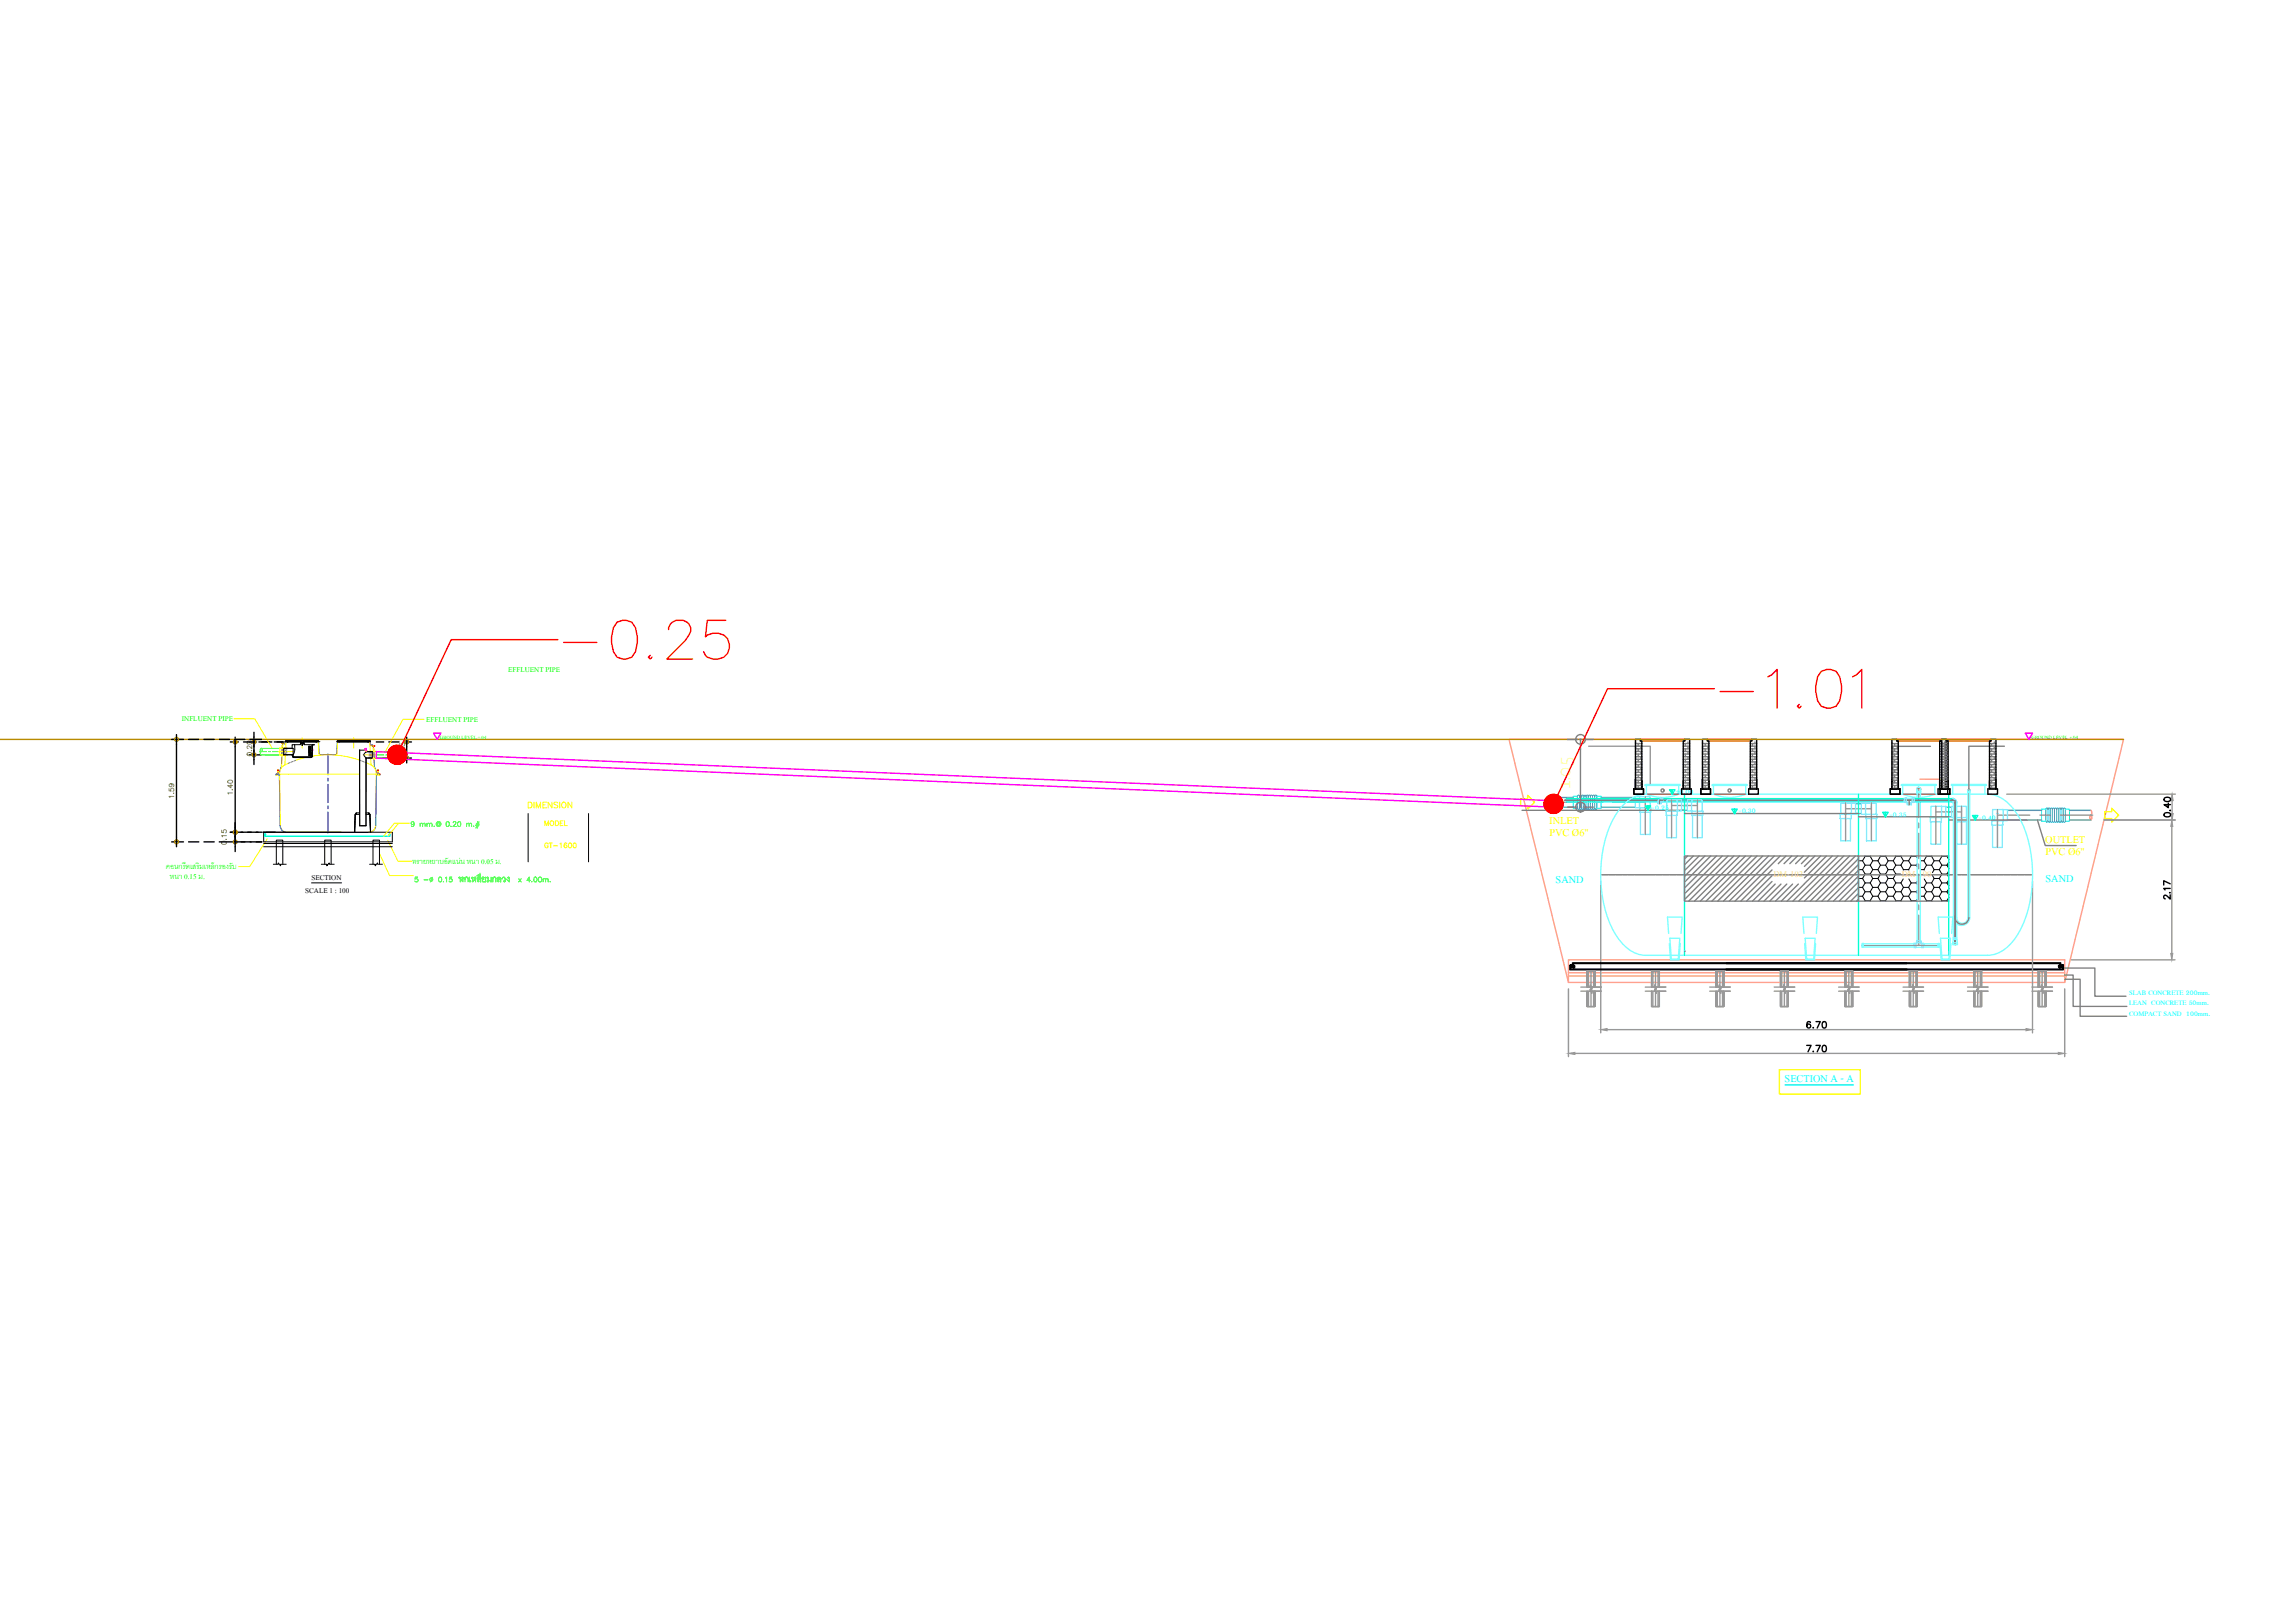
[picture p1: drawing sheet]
<svg xmlns="http://www.w3.org/2000/svg" width="420mm" height="297mm" viewBox="0 0 420 297" stroke-linecap="round" stroke-linejoin="round" font-family="sans-serif">
<defs><g id="words">
<text font-size="3.6" fill="#ffff7f" x="287.4" y="144.5" transform="rotate(-90 287.4 144.5)">1.05</text>
<g font-size="2.9" fill="#ff0">
<text x="283.6" y="150.9">INLET</text>
<text x="283.7" y="153.1">PVC Ø6&quot;</text>
<text x="374.4" y="154.4">OUTLET</text>
<text x="374.5" y="156.5">PVC Ø6&quot;</text>
</g>
<g font-size="2.9" fill="#0ff">
<text x="284.8" y="161.6">SAND</text>
<text x="374.5" y="161.4">SAND</text>
<text x="326.7" y="198.1">SECTION A - A</text>
</g>
<g font-size="2.4" fill="#ffdf7f">
<text x="324.7" y="160.6">DM-102</text>
<text x="348.2" y="160.6">DM-190</text>
</g>
<g font-size="2" fill="#0f0">
<text x="93" y="123">EFFLUENT PIPE</text>
<text x="33.3" y="132">INFLUENT PIPE</text>
<text x="78" y="132.2">EFFLUENT PIPE</text>
</g>
<g font-size="2">
<text x="57" y="161.1">SECTION</text>
<text x="55.9" y="163.4">SCALE 1 : 100</text>
</g>
<g font-size="1.9" fill="#0f0">
<text x="30.4" y="159">คอนกรีตเสริมเหล็กรองรับ</text>
<text x="31.1" y="160.9">หนา 0.15 ม.</text>
<text x="75.4" y="158.1">ทรายหยาบอัดแน่น หนา 0.05 ม.</text>
</g>
<g font-size="1.8" fill="#0ff">
<text x="302.3" y="148.3">-0.25</text>
<text x="306.8" y="145.3">±0.00</text>
<text x="318.2" y="148.9">-0.30</text>
<text x="345.8" y="149.5">-0.35</text>
<text x="362.2" y="150.1">-0.40</text>
<text x="389.8" y="182.2">SLAB CONCRETE 200mm.</text>
<text x="389.8" y="184">LEAN CONCRETE 50mm.</text>
<text x="389.8" y="186">COMPACT SAND 100mm.</text>
</g>
<g font-size="1.3" fill="#0f0">
<text x="80.5" y="135.2">GROUND LEVEL +.04</text>
<text x="371.9" y="135.2">GROUND LEVEL +.04</text>
</g>
</g></defs>
<!-- layer: FRAME 070 -->
<g fill="none" stroke="#00f" stroke-width=".18">
<path d="M51.7 138.2l-.2 2.3-.3 1-.2 .1M51.9 136.1l-.2 .2v.6M52.3 136l-.4 .1M52.3 136h.1M52.6 135.8h-.2l-.1 .2M58 135.8h.3v.2M58.3 136l.1 1.9M60 138v3.8M61.7 136l-.1 1.9-.2 .2h-2.6l-.4-.2M62 135.8h-.2v.2M67.5 135.8h.2l.1 .2M67.8 136l.1 .3"/>
<path d="M67.9 136.3l.4 .1v.7M68.5 139l.1 1.5 .3 1 .2 .1M50.7 141.8h.3l.1 .1M50.7 141.6h.3M50.7 141.6l-.2 .3M51.1 141.9l.2 9.3M51.3 151.1a1.22 1.22 0 0 0 1.2 1.2l15.1 .1a1.24 1.24 0 0 0 1.2-1.3M60 142.4v.6M60 143.5v3.4M60 147.5v.5M60 148.6v3.9M69.1 141.6h.3"/>
<path d="M69.4 141.7l-.5 .2-.1 9.3M69.4 141.6l.1 .3"/>
</g>
<!-- layer: text -->
<g fill="none" stroke="#ff0" stroke-width=".18">
<path d="M51 137.6h2.8M51.2 138.2h.7M51.5 135.9h.5M51.6 135.9h.1M51.6 136h.1M51.6 138.2v.2zM51.6 135.8v.2zM51.6 136.8l.1-.4v.4M51.6 136.9h-.4v1.3h.4M51.6 135.9v.1M51.6 135.9h.2M51.6 136h.2"/>
<path d="M51.7 138.2l-.2 2.4M51.7 136.9l.8 .1h-1.3M51.8 135.9l-.1 .1zM51.8 136h.1M51.8 135.9h.1M51.8 135.9v.1M51.8 135.9l.1 .1h-.1M51.9 138.1l.6 .1h-.9M51.9 138.1v.1M51.9 136.2l-.1 .1-.1 .6M52.2 140a1.77 1.77 0 0 0-1 1.5M52.2 138.2v1.6l-.2 .3"/>
<path d="M52.4 136l-.5 .2M52.4 136l-.1 .8M52.5 138.2h.1M52.5 137h.1M52.6 135.8l-.2 .2M52.8 139.7l-.6 .3M55.3 135v1.9M58 135.8l.3 .2 .1 2 .4 .2M62 135.8l-.2 .2-.1 2-.4 .2M64.7 135v1.9M65.8 139.1a17.7 17.7 0 0 0-11.6 0M66.5 138.2h2.6"/>
<path d="M66.9 137.4h.3M66.9 137.1l.1 .1zM66.9 137.4h.1M66.9 137.3h.1M66.9 137.3v.1M66.9 137.4l.1 .1M67 137.3v.1M67 137.4h.1M67 137.3v.2zM67.1 137.3v.2zM67.1 137.4h-.2M67.1 139.6l.8 .4"/>
<path d="M67.5 135.8h.2v.4M67.7 136.2l.1 1.3M67.7 136.2l.2 .2M67.9 138.8v1l.2 .3M67.9 136.4l.4 .2M67.9 140a1.99 1.99 0 0 1 1 1.6l.2 .1-.2 .2M68.3 136.6h.1M68.3 136.5h-.1l.1 .1M68.3 136.5v.1M68.3 136.4v.1M68.3 136.4v.2zM68.3 136.6l.1 .9"/>
<path d="M68.4 138.8l.2 1.8M68.4 136.6v-.2l.1 .2M68.5 136.4h.1M68.5 136.4v.2M68.5 136.5h-.2M68.5 136.5h.1M68.5 136.4v.1M68.5 136.5v.1M68.5 136.5l-.2 .1M68.5 136.5h-.4M68.9 137.5h-1.3h.8v-.5l.1 .5h.4v1.3h-.4v.2v-.2h-.9h1.3M50.5 141.9h.3"/>
<path d="M50.8 141h.2M50.8 141.2h.2M50.8 141.7h-.2v.2M50.8 141l.1 .3v-.3M50.8 141h.1M50.9 141h.1M50.9 140.9v.5M50.9 141.7h14.9M50.9 141.9h.2M51.2 141.5h.1M51.2 141.9l.1 9.3M51.2 141.5l-.2 .2 .2 .2"/>
<path d="M51.3 151.1a1.18 1.18 0 0 0 1.2 1.2h15.1a1.2 1.2 0 0 0 1.1-1.2M67.1 141.7h2M68.9 141.9l-.2 9.3M68.9 141.9h.2M69.1 141h.2zM69.1 141.2h.2M69.1 141h.1M69.1 141.2v.1M69.1 141.3h.2M69.1 141h.1v.3zM69.2 140.9v.5M69.2 141.7h.3v.2"/>
<path d="M69.2 141.9h.3M69.2 141h.1M96.7 146.8h.4a.57 .57 0 0 1 .3 .5 .57 .57 0 0 1-.3 .6h-.4zM97.8 146.8v1.1M98.2 147.9v-1.1l.4 1.1 .4-1.1v1.1M99.4 147.3h.4M99.7 151.1v-.9l.4 .9 .3-.9v.9M100 146.8h-.6v1.1h.6M100.4 154.5a.33 .33 0 0 0-.4-.2 .33 .33 0 0 0-.3 .3v.2a.32 .32 0 0 0 .3 .4 .32 .32 0 0 0 .4-.4h-.2M100.5 154.3h.6M100.8 154.3v.9M101 146.8v1.1l-.7-1.1v1.1"/>
<path d="M101.3 154.8h.8M101.7 150.2h.3a.47 .47 0 0 1 .3 .5 .47 .47 0 0 1-.3 .4h-.3zM102.1 147l-.2-.2-.4 .1v.3l.5 .2 .1 .3-.2 .2-.5-.2M102.5 146.8v1.1M102.5 154.4l.2-.1v.9M102.6 150.6h.3M102.9 147l.1-.1a.5 .5 0 0 1 .6 .4 .5 .5 0 0 1-.6 .5l-.2-.3zM103.1 150.2h-.5v.9h.5M103.4 150.2v.9h.5M103.8 154.4l-.1-.1a.4 .4 0 0 0-.4 .4 .4 .4 0 0 0 .4 .4 .28 .28 0 0 0 0-.4 .28 .28 0 0 0-.4 .2M104.2 154.3a.4 .4 0 0 1 .5 .4 .4 .4 0 0 1-.5 .4l-.1-.3zM104.7 146.8v1.1l-.7-1.1v1.1"/>
<path d="M105 154.3a.43 .43 0 0 1 .6 .3 .43 .43 0 0 1-.3 .6l-.3-.2z"/>
<circle cx="101" cy="150.6" r=".4"/>
</g>
<!-- layer: DIMENSION -->
<g fill="none" stroke="#f00" stroke-width=".18">
<path d="M51.6 136h.1M51.6 135.9v.1M51.6 138.2h.1M51.6 135.9h.1M51.6 135.9l.2 .1M51.6 135.9h.2v.1M51.7 138.2h.1M51.7 136.9h.1M51.9 137v1.1M51.9 135.9l-.1 .1M51.9 135.9h-.1v.1M52.6 135.8h.1"/>
<path d="M58 135.8h.1M62 135.8h.1M66.9 137.3l.1 .2zM66.9 137.4h.1M67 137.4h.1M67.1 137.3v.2M67.4 135.8h.1M68.2 137.6v1.1M68.3 136.5v.1h-.1l.1-.1M68.3 136.5v.1l.1-.1M68.3 136.5h.1M68.3 137.1h.1"/>
<path d="M68.4 137.1h.1M68.5 136.6h.1M68.5 136.5h.1M68.5 136.5v.1M68.5 136.4v.1M50.6 141.7h.1M50.8 141.3h.1M50.8 141.2h.2M50.8 141.3h.2M50.8 141h.1M50.8 141h.2M50.8 141.2h.1"/>
<path d="M50.9 141.2v-.2v.2M50.9 141.3h.1M51 141h.1M51 141.3h.1M51 141.2h.1M69.1 141.3h.2M69.1 141h.2M69.1 141h.1M69.1 141.3h.1M69.1 141.2v-.1l.1 .1M69.2 141.2h.1M69.2 141.2h-.1"/>
<path d="M69.2 141.3h.1M69.3 141h-.2M69.3 141.3h.1M69.3 141h.1M69.3 141.2h.1M69.5 141.7h.1"/>
<circle cx="66.9" cy="137.1" r=".05"/>
<circle cx="66.9" cy="137.1" r=".07"/>
</g>
<!-- layer: FRAME 200 -->
<g fill="none" stroke="#808080" stroke-width=".18">
<path d="M51.6 138.1v.1M51.6 137.8v.2M51.6 137.5v.2M51.6 137.3v.1M51.6 137v.2M51.6 136.8v.1M51.7 137.3l-.1 .1M51.7 137v.2M51.7 136.8v.1M52.3 137.9l-.1 .3M52.3 137.3v.4M52.3 136.8v.3"/>
<path d="M52.5 137v.2M52.5 137.4v.4M52.5 138v.2M53.1 139.6l-.3 .1M53.6 139.3l-.3 .2M54.1 139.2l-.3 .1M65.8 139.1l.3 .1M66.3 139.3l.3 .1M66.8 139.5l.3 .1M67.6 137.5v.3M67.6 138v.3M67.6 138.5v.3"/>
<path d="M67.8 137.5v.3M67.8 138v.3M67.8 138.5l.1 .3M68.4 137.5v.2M68.4 137.8v.2M68.5 137.5v.2M68.5 138.2v-.1v.1M68.5 138.3v.2M68.5 137.8v.2M68.5 138.6v.2"/>
</g>
<!-- layer: 0 -->
<g fill="none" stroke="#000" stroke-width=".25">
<path d="M31.4 135.3h2.2M32.3 134.4v20.6M34.5 135.3h1.9M37.3 135.3h1.9M40.1 135.3h1.9M42.2 135.8h1.4M43 135.3h1.8M43.1 134.9v20.9M44.6 135.8h2.4M45.6 138.2h2.2M45.8 135.3h2.1M46.5 134v5.9"/>
<path d="M47.4 135.8h2.4M48.7 138.2h2.2M50.2 135.8h1.9M68.9 135.8h1.3M70.1 138.7h2.2M71.2 135.8h1.9M73.2 138.7h2.1M74 135.8h1.3M74.5 134.9v4.7M31.4 154.1h2.2M34.5 154.1h1.9M37.3 154.1h1.9"/>
<path d="M40.1 154.1h1.9M42.2 152.3h5.7M42.2 154.1h5.7M48.1 152.3h2.3M396.2 148.9l.5-.2a.53 .53 0 0 1 .7 .4 .61 .61 0 0 1-.6 .4 .61 .61 0 0 1-.6-.4zM396.2 146.1l.5-.2a.51 .51 0 0 1 .7 .5 .63 .63 0 0 1-.7 .3 .63 .63 0 0 1-.5-.5zM397 147v.8l-.8-.5h1.2M397.3 148.3h.1M287.4 176.7v.8h61.7M287.6 176.7h.1M287.6 176.7l.1 .3h.1l-.1-.4h-.1l-.2 .1M287.6 176.7l-.1 .7h61.6"/>
<path d="M288.1 177.1h.1M288.1 177h.1M288.3 176.9l-.2 .2M316.1 176.3h61v.7l-.1-.1v-.2h-.1v.3l.2 .1M316.1 176.2h61.2v.8l-.2 .1M349.1 176.3h-61.1v.7h.1v-.3h.2v.2M349.1 176.2h-61.2v.8l.2 .1M377.1 177h.1M377.1 177.1h.1M377.5 176.7h.1M377.6 176.7v.1M377.6 176.6l-.2 .1v.3h.1l.1-.3"/>
<path d="M377.6 176.6h.1M377.6 176.6l.1 .1v.8h-61.6M377.6 176.8v.6h-61.5M397.3 163.3l-.1 .1M397.3 163.8v.8l-.6-.6-.3-.2-.3 .3v.2l.3 .2M397.3 162.6h-1.2l.3 .3M397.3 161.8l-1.2-.6v.8M330.8 191.3h.8l-.6 1.2M331.4 187.1v-.1a.58 .58 0 0 0-.7 .4 .58 .58 0 0 0 .4 .7 .37 .37 0 0 0 .4-.3 .37 .37 0 0 0-.3-.4 .37 .37 0 0 0-.4 .4M332 188v.1M332 192.4h.1M332.5 187h.7l-.5 1.1"/>
<path d="M332.5 191.3h.7l-.5 1.2M333.8 187h.1a.61 .61 0 0 1 .5 .6 .61 .61 0 0 1-.5 .5 .75 .75 0 0 1-.1-1.1zM333.8 191.4l.1-.1a.61 .61 0 0 1 .5 .6 .61 .61 0 0 1-.5 .6 .75 .75 0 0 1-.1-1.1z"/>
</g>
<g fill="none" stroke="#73b85c" stroke-width=".18">
<path d="M45.3 137.8a.44 .44 0 0 1 .5-.1 .44 .44 0 0 1 .3 .5 .44 .44 0 0 1-.6 .1 .44 .44 0 0 1-.2-.5zM45.3 135.7a.44 .44 0 0 1 .5-.1 .44 .44 0 0 1 .3 .5 .44 .44 0 0 1-.6 .1 .44 .44 0 0 1-.2-.5zM46 137.4h.1M46.1 136.5v.5l-.7-.5-.2 .3 .2 .2M73.2 136v.5h.4a.31 .31 0 0 1 0-.5 .31 .31 0 0 1 .4 .1 .31 .31 0 0 1-.1 .4M73.2 138.2a.44 .44 0 0 1 .6-.2 .44 .44 0 0 1 .2 .5 .44 .44 0 0 1-.5 .2 .44 .44 0 0 1-.3-.5zM74 137.7h.1M74.1 136.8v.6l-.7-.6-.2 .4 .2 .1M30.9 144.3v.4l.4 .1a.31 .31 0 0 1 0-.5 .31 .31 0 0 1 .5 .1 .31 .31 0 0 1-.1 .4M31.2 143.4a.28 .28 0 0 1 .3 .4 .28 .28 0 0 1-.5 .1 .28 .28 0 0 1 .1-.4l.7 .1-.1 .4M31.7 145.2h.1M31.8 145.8h-.9l.2 .2"/>
<path d="M40.6 151.9v.5h.3a.31 .31 0 0 1 0-.5 .31 .31 0 0 1 .5 .1 .31 .31 0 0 1-.1 .4M40.6 154.1a.44 .44 0 0 1 .6-.2 .44 .44 0 0 1 .2 .5 .44 .44 0 0 1-.5 .2 .44 .44 0 0 1-.3-.5zM41.4 153.6h.1M41.5 152.9h-.9l.1 .3M41.7 142.9a.44 .44 0 0 1 .6-.2 .44 .44 0 0 1 .2 .5 .44 .44 0 0 1-.5 .2 .44 .44 0 0 1-.3-.5zM42.3 143.6v.6l-.6-.4h.9M42.5 144.5h.1M42.6 145.1h-.9l.2 .2"/>
</g>
<g fill="none" stroke="#8ab800" stroke-width=".25">
<circle cx="32.3" cy="135.3" r=".35"/>
<circle cx="43.1" cy="135.8" r=".35"/>
<circle cx="46.5" cy="135.8" r=".35"/>
<circle cx="46.5" cy="138.1" r=".35"/>
<circle cx="74.5" cy="135.8" r=".35"/>
<circle cx="74.5" cy="138.7" r=".35"/>
<circle cx="32.3" cy="154.1" r=".35"/>
<circle cx="43.1" cy="154.1" r=".35"/>
<circle cx="43.1" cy="152.3" r=".35"/>
</g>
<!-- layer: FRAME 025 -->
<g fill="none" stroke="#000" stroke-width=".18">
<path d="M57.8 135.7h.1M57.9 135.6l.1 .1M57.9 135.6l.2 .1M58 135.8h.1M58.1 135.6l.1 .1M58.2 135.6l.1 .1M58.2 135.5l.1 .1M58.2 135.4l.1 .1M58.3 135.7h.1M67.2 135.7h.1M67.3 135.6l.1 .1M67.3 135.5h.1"/>
<path d="M67.4 135.6l.2 .1M67.4 135.8h.1M67.6 135.6l.1 .1M67.6 135.6l.2 .1M67.6 135.5l.1 .1M67.6 135.4l.1 .1M67.8 135.7h.1"/>
</g>
<!-- layer: 0 -->
<g fill="none" stroke="#000" stroke-width=".18">
<path d="M52 137l1.7-.1v1.2h-1.7M52 138.1h.1M52.2 135.7h.1M52.3 135.7h.1M52.3 135.6l.2 .1M52.4 135.5l.1 .1M52.4 135.4l-.2 .3h.4M52.4 135.4h1.8M52.4 135.4v.1M52.4 135.4l.1 .2h.1M52.4 135.4l.1 .2M52.5 135.4h.1"/>
<path d="M52.5 135.4h-.1M52.5 135.6l.1 .1M52.6 135.4l-.1 .1M52.6 135.4h.1M52.6 135.6h.1M52.6 135.6l.1 .1M52.6 135.7l.1 .1M52.6 135.8h.1M52.6 135.5v.1M52.6 135.6l.2 .1M52.6 135.5l.1 .1M52.7 135.8h5.3"/>
<path d="M52.7 135.4l-.2 .2M52.7 135.5h-.1M52.7 135.5l.1 .1M52.7 135.4h.1M52.8 135.5h.1M52.8 135.5v.2M52.8 135.5l-.2 .1M52.8 135.5v.1M52.8 135.6h5M52.8 135.7h5M52.8 135.7l-.1 .1M52.9 135.4l-.2 .1"/>
<path d="M52.9 135.4h.1M52.9 135.4l.4 .2 .3-.1M52.9 135.4l-.1 .2M53 135.5l-.1 .1M53.1 135.5l-.1 .1M53.2 135.5l-.1 .1M53.3 135.6h.1M53.4 135.6h.1M53.5 135.4l.1 .1M53.5 135.4h.1M53.5 138.2h.1M53.5 138.2l.1 .1"/>
<path d="M53.6 138.5h.1M53.6 138.4h.1M53.6 138.3h.1M53.6 138.3v.2M53.6 138.5h3.5M53.6 138.5l.1 .1M53.6 135.4l-.1 .1M53.7 138.5v.1M53.7 137h-1.7v1.1M53.7 138.6h.1M53.7 138.5h.1M53.7 138.6h3.2"/>
<path d="M53.8 138.6h.1M53.8 135.4l-.3 .2M53.9 138.6h.1M53.9 136.3l.1 1-.4 1M53.9 136.3h-.4v.6M53.9 135.4l-.3 .2M54 138.6h.1M54 135.4l-.2 .2M54.1 138.6h.1M54.2 135.4h.1M54.2 135.4l-.3 .2M54.2 138.6h.1"/>
<path d="M54.3 135.4l-.3 .2M54.3 138.6h.1M54.3 135.4h.1M54.3 135.4h.6M54.4 138.6h.1M54.4 135.4h.1M54.4 135.4h.3M54.4 135.4l-.2 .2M54.5 135.4l-.2 .2M54.5 138.6h.1M54.6 138.6h.3M54.6 138.6h.1"/>
<path d="M54.7 135.4h.1M54.7 135.4l-.3 .2M54.8 135.4l-.2 .2M54.8 135.4h.1M54.9 135.4h.1M54.9 138.6h.1M55 135.4l-.3 .2M55 138.6h.3M55 135.4h.1M55 136.1h.7M55.1 135.4h.1M55.1 136.1h.5"/>
<path d="M55.1 135.4l-.3 .2M55.1 135.9l.1 .2zM55.2 135.4h.1M55.2 135.4h.3M55.3 135.4h.1M55.3 138.6h.1M55.3 135.4l-.2 .2M55.3 138.6h.3M55.3 135.8v.6M55.3 136.4h.1M55.4 135.4h.1M55.4 135.8v.6"/>
<path d="M55.4 136.4h-.1M55.5 135.4h.1M55.5 135.4h-.3l-.2 .2M55.5 135.9l.1 .1zM55.5 135.4l-.3 .2M55.6 138.6h.1M55.6 135.4l-.2 .2M55.6 136.1v-.2h-.5l-.1 .4h-1.1M55.6 138.6h.3M55.7 136.1l.1 .2h1.7M55.8 135.4l-.3 .2M55.8 135.4h.1"/>
<path d="M55.9 135.4l-.3 .2M55.9 135.4h.4M55.9 138.6h.1M55.9 135.4h-.4M56 135.4h.1M56 138.6h.1M56 135.4h.3M56 135.4l-.2 .2M56.1 135.4l-.2 .2M56.1 138.6h.1M56.2 138.6h.1M56.3 135.4h.1"/>
<path d="M56.3 138.6h.1M56.3 138.6h.2M56.3 135.4l-.3 .2M56.3 135.4h.2h-.2M56.4 135.4l-.2 .2M56.4 135.4h.1M56.4 135.4h.7M56.5 135.4h-.1M56.5 138.6h.1M56.5 136.6h.6l.1-.3-.1 .3M56.5 137.8l.6 .1zM56.5 138h.6z"/>
<path d="M56.5 138.1l.6 .1zM56.5 136.7h.6M56.5 137.7h.6M56.5 136.6h.1M56.5 136.7h.1M56.5 137.7h.1M56.6 135.4l-.3 .2M56.6 138.6h.1M56.7 138.6h.1M56.7 135.4l-.3 .2M56.8 138.6h.1M56.8 135.4l-.2 .2"/>
<path d="M56.9 138.6h-.1M56.9 138.6h.1M57 135.4l-.3 .2M57 138.6h-.1M57 138.5v.1M57 135.6h.1M57.1 138.5h.1M57.1 138.5l-.1 .1M57.1 135.4l-.3 .2M57.1 138v.1zM57.1 138.2v.1zM57.1 138.3v.2"/>
<path d="M57.1 137.9v.1M57.1 138h.1M57.1 138.3v.1M57.1 137.7v.1zM57.1 137.6v.1zM57.1 137.4v.1zM57.1 137.3v.1zM57.1 137.3h-.6h.6M57.1 137.4h-.6h.6M57.1 137.5h-.6l.6 .1M57.1 137.2v.1zM57.1 137v.1z"/>
<path d="M57.1 136.9v.1zM57.1 136.7v.1zM57.1 136.8h-.6l.6 .1M57.1 137.1h-.6l.6 .1M57.1 138.3h.1M57.1 136.6v.1zM57.1 138.3h-.6h.6M57.1 135.4h1.1M57.1 135.5h.1M57.1 135.6h.1M57.1 137h-.6h.6M57.2 135.4h.1"/>
<path d="M57.2 135.4l-.1 .2 .6-.2-.2 .2M57.3 135.6h-.1M57.5 135.5l-.1 .1M57.5 136.3h.1M57.9 135.4l-.3 .2M57.9 135.5l-.1 .1M57.9 135.4h.1M57.9 135.6h.1M57.9 135.4h.1l-.2 .2M58 135.5h.1M58 135.6h.1M58 135.5v.1"/>
<path d="M58 135.4h.1M58.1 135.4l-.1 .1M58.2 135.5l-.2 .1M58.2 135.4v.2l-.3-.1-.1 .2M58.2 135.4l.2 .3-.4 .1-5.2-.1M58.2 135.4l-.1 .2M58.4 135.7h.1M61.7 135.7l.4 .1 .2-.1M61.7 135.7h.1M61.8 135.6l.1 .1M61.8 135.5l.1 .1M61.8 135.4h.1"/>
<path d="M61.9 135.4v.2l.3-.1M61.9 135.4v.2M61.9 135.4h.1M61.9 135.6h.1M62.1 135.4l-.2 .1M62.1 135.4h.1M62.1 135.6h.1M62.1 135.6h-.1M62.1 135.5l.1 .1M62.1 135.6l.1 .1M62.1 135.5v.1M62.1 135.4l-.2 .2"/>
<path d="M62.1 135.5h.1M62.2 135.6h.1M62.2 135.5l.1 .2M62.2 135.4h.1M62.2 135.5v.1M62.2 135.4l-.2 .2 .1 .2h5.3M62.3 135.6h5M62.3 135.7h4.9M62.3 135.4h.6M62.3 135.4h-.5l-.1 .3M62.3 135.4h.1M62.3 135.4l-.1 .1"/>
<path d="M62.3 135.4l.7 .2M62.4 135.4l-.2 .2M62.5 135.5l-.3 .2M62.5 135.5l-.1 .1M62.6 135.5l-.1 .1M62.7 135.6h-.1M62.8 135.6h-.1M62.9 135.6h-.1M62.9 135.4l.1 .1M62.9 135.4h.1M63 135.4l-.1 .1M63 135.6h-.1"/>
<path d="M63 135.5v.1M63 135.4h.1M63 135.4h.6M63.1 135.4h.5M63.2 135.4l-.2 .1M63.2 135.4h.6h-.4l-.3 .2M63.3 135.4l-.3 .2M63.5 135.4l-.3 .2M63.6 135.4l-.3 .2M63.6 135.4h.1M63.6 135.4h-.5l-.1 .1M63.6 135.4l-.2 .2"/>
<path d="M63.7 135.4h.1M63.8 135.4h.1M63.8 135.4h-.1M63.8 135.4h.3M63.8 135.4l-.2 .2M63.9 135.4l-.2 .2M64 135.4l-.2 .2M64.1 135.4h.1M64.1 135.4h-.3M64.1 135.4l-.2 .2M64.1 135.4h.2M64.2 135.4h.1"/>
<path d="M64.2 135.4l-.2 .2M64.3 135.4h-.1M64.3 135.4h.4M64.3 135.4l-.2 .2M64.5 135.4l-.3 .2M64.5 135.4h.1M64.6 135.4l-.3 .2M64.6 135.4h.1M64.7 135.4l-.3 .2M64.7 135.4h.2zM64.7 135.4l-.2 .2M64.8 135.4l-.2 .2"/>
<path d="M64.9 135.4h.3M65 135.4l-.3 .2M65.1 135.4l-.3 .2M65.2 135.4l-.3 .2M65.2 135.4h.1M65.2 135.4h.2M65.3 135.4l-.3 .2M65.3 135.4h-.1M65.4 135.4h.1M65.4 135.4h-.1M65.4 135.4h.4M65.4 135.4l-.2 .2"/>
<path d="M65.5 135.4l-.2 .2M65.6 135.4l-.2 .2M65.7 135.4h.1M65.7 135.4h-.3M65.7 135.4l-.2 .2M65.8 135.4h.1M65.8 135.4h.2l-.3 .2M65.8 135.4l-.2 .2M65.8 137.3l.1 13.8-.1-13.8M65.8 137.3h1.2M65.8 137.3v.9M65.9 135.4h.1"/>
<path d="M66 135.4l-.2 .2M66.3 135.4l-.3 .2M66.3 135.4h-.5h.3l-.2 .2M66.4 135.4l-.3 .2M66.5 135.4h-.6M66.5 135.4l-.3 .2M66.5 135.4h.1M66.5 135.6h-.1M66.6 135.4l-.3 .2M66.6 135.6h-.1M66.6 135.4h1.1l.1 .3-.4 .1M66.6 135.4h-.7"/>
<path d="M66.6 135.4l-.1 .2M66.7 135.6h-.1M66.8 135.5l-.1 .1M67 135.5l-.2 .1M67 137.3v.3M67 138.7v12.4M67 138.7h1.1l-1.1 .1v12.3M67 137.6l-.1 .1a.55 .55 0 0 0-.3 .5 .55 .55 0 0 0 .4 .5M67 137.6l1.1-.1v1.2M67 137.6h.1M67 137.5h1.1M67 137.3v.2z"/>
<path d="M67 137.5h.1M67.1 138.8h-.1M67.2 135.4l-.7 .2M67.2 135.4h.1M67.2 135.4l-.2 .2M67.2 135.7l.2 .1M67.3 135.7h-.1M67.3 135.6h.1M67.3 135.4l-.2 .2M67.3 135.5h.1M67.3 135.5v.2M67.3 135.5v.1"/>
<path d="M67.3 135.4h.1M67.4 135.4h.1M67.4 135.4l-.2 .2M67.4 135.5h.1M67.4 135.5v.1M67.4 135.6h.1M67.4 135.6h.2M67.5 135.4h.1M67.5 135.4l-.1 .1M67.6 135.6h.1M67.6 135.5l-.1 .1M67.6 135.4h.1"/>
<path d="M67.6 135.4v.2M67.6 135.4l-.2 .2M48.3 152.3v1.8h23.5v-1.8h-23.2M48.3 154.4h23.5M48.3 155h23.5M50 158.2h.9v-.3l.5 .6v-.3h1M50.6 158.2v-4.4h1.2v4.4M58.8 158.2h1v.3l.5-.6v.3h.9M59.4 158.2v-4.4h1.2v4.4M64.9 152.2h.1M64.9 151.8v.1M64.9 152h.1"/>
<path d="M64.9 152.1h.1M65 151.6l-.1 .1M65 151.7l-.1 .1M65 151.3h-.1M65 151.4h-.1M65 151.5h-.1M65 151h-.1M65 151.1h-.1M65 151.2h-.1M65 150.6v.1M65 150.7v.1M65 150.9h-.1"/>
<path d="M65 150.4h.1M65 150.5v.1M65 149.1l-.1 3.2M65 150.1h.1M65 150.2h.1M65 150.3h.1M65 149.8h.1M65 149.9h.1M65 150h.1M65 149.4v.1M65 149.5v.1M65 149.6v.1"/>
<path d="M65 149.2h.1M65 149.3v.1M65.1 149.1l-.2 3.2M65.1 149.1h-.1M65.1 149l-.1 .1M65.2 148.9v-.1v.1M65.2 148.9l-.1 .1M65.2 148.9v.1M65.2 148.8v.1M65.2 148.8h.6M65.8 149l-.7 .1M65.8 151.1h1.2"/>
<path d="M67 149h.7l.1 3.3M67 148.8h.5M67.5 148.9v-.1l.1 .1M67.5 148.9l.1 .1M67.6 148.9v.1M67.6 148.8l-.1 .1M67.6 148.9l-.1 .1M67.6 149h.1M67.7 158.2h1v.3l.4-.6v.3h.9M67.7 149v.1M67.7 149h-.1M67.7 149.1l.1 3.2"/>
<path d="M67.7 149.2h.1M67.7 149.3h.1M67.7 149.1h.1M67.8 149.4h-.1M67.8 149.5h-.1M67.8 149.6h-.1M67.8 149.7h-.1M67.8 149.8h-.1M67.8 149.9h-.1M67.8 150h-.1M67.8 150.1h-.1M67.8 150.2h-.1"/>
<path d="M67.8 150.3h-.1M67.8 150.4h.1M67.8 150.5h.1M67.8 150.6h.1M67.8 150.7h.1M67.8 150.8h.1M67.8 150.9h.1M67.8 151h.1M67.8 151.1h.1M67.8 151.2h.1M67.8 151.3h.1M67.8 151.4h.1"/>
<path d="M67.8 151.5h.1M67.8 151.6v.1M67.8 151.7v.1M67.8 151.8v.1M67.8 151.9v.1M67.8 152v.1M67.8 152.1v.1M67.8 152.2v.1M68.3 158.2v-4.4h1.2v4.4M57 161.6h5.5"/>
<circle cx="55.2" cy="136" r=".08"/>
<circle cx="55.2" cy="136" r=".04"/>
<circle cx="55.4" cy="135.8" r=".03"/>
<circle cx="55.5" cy="136" r=".08"/>
<circle cx="55.5" cy="136" r=".04"/>
</g>
<!-- layer: FRAME 050 -->
<g fill="none" stroke="#f0f" stroke-width=".18">
<path d="M55.3 135.8h.1M57.1 138.2h.1M57.1 138.1h.1M57.1 137.9v.2M57.1 137.8h.1M57.1 137.7v.1M57.1 137.6v.1M57.1 137.5h.1M57.1 137.3v.1M57.1 137.1h.1M57.1 137.9h.1M57.1 137.4v.1"/>
<path d="M57.1 137.2v.1M57.1 137v.1M57.1 137h.1M57.1 136.8h.1M57.1 136.6h.1M57.1 136.4v.1M57.1 136.4h.1M57.1 136.3l.1 .1M57.1 136.6v.1M57.1 137.3h.1M57.1 136.9h.1M57.3 136.3h-.1"/>
<path d="M57.3 136.3h.1M57.3 136.3h.2M66.8 137.3v-.3h.3v.4M67 137.4h.1M67 137v.4"/>
</g>
<!-- layer: text -->
<path d="M96.7 148.9v8.8M107.7 148.9v8.8" fill="none" stroke="#000" stroke-width=".18"/>
<!-- layer: 0 -->
<g fill="none" stroke="#0f0" stroke-width=".18">
<path d="M47.7 137.1l.1-.1a.33 .33 0 0 1 .2 .3 .33 .33 0 0 1-.2 .3l-.1-.2zM47.8 137.6a.33 .33 0 0 0-.2 .2 .33 .33 0 0 0 .2 .3M72.4 137.6a.33 .33 0 0 0-.2 .3 .33 .33 0 0 0 .2 .3M72.4 137.6a.33 .33 0 0 1 .2 .3 .33 .33 0 0 1-.2 .3 .33 .33 0 0 1 .2 .3 .33 .33 0 0 1-.2 .3M75.8 150.7a.28 .28 0 0 1-.4 .2 .28 .28 0 0 1-.1-.4 .28 .28 0 0 1 .5 0l-.1 .7-.4-.1M76.9 150.8l.2-.1h.2l.1 .6M76.9 150.7v.6M77.4 150.8l.2-.1h.2v.6M78.2 150.8l.2-.1h.2v.6M78.2 150.7v.6M78.6 150.8l.2-.1h.3v.6M79.5 151.2h.1"/>
<path d="M80.5 150.7a.23 .23 0 0 0-.4-.1 .23 .23 0 0 0 0 .4 .23 .23 0 0 0 .4-.1M80.5 150.6v.4a.35 .35 0 0 0 .2-.5 .35 .35 0 0 0-.5-.1 .45 .45 0 0 0-.3 .6 .45 .45 0 0 0 .7 .1M81.8 150.4a.41 .41 0 0 1 .5 .4 .41 .41 0 0 1-.5 .4l-.1-.3zM82.5 151.2h.1M83 150.6l.1-.2 .4 .1-.6 .8h.6M83.9 150.4a.41 .41 0 0 1 .5 .4 .41 .41 0 0 1-.5 .4l-.1-.3zM85.4 150.8l.2-.1h.2l.1 .6M85.4 150.7v.6M85.9 150.8l.2-.1h.2v.6M86.7 151.2h.1M87.1 151.1h.6M87.1 150.8h.6"/>
<path d="M87.4 150.4l-.3 1.2M87.7 150.4l-.3 1.2M87.9 159.8v.3M76.5 160.5h-.5v.4a.31 .31 0 0 1 .5 0 .31 .31 0 0 1-.1 .5 .31 .31 0 0 1-.5-.2M77.6 161h.7M79.2 160.6l-.4 .8M80.4 160.6a.41 .41 0 0 1 .5 .4 .41 .41 0 0 1-.5 .4l-.1-.4zM81.2 161.3v.1M81.6 160.7l.2-.2v.9M82.7 160.5h-.4v.4a.31 .31 0 0 1 .4 0 .31 .31 0 0 1 0 .5 .31 .31 0 0 1-.5-.2M84.3 160.7v.7l.5-.8-.2-.1v.1l.2 .2v.6M85.1 161.4v-.5l.2-.2-.2-.1 .3-.1 .3 .2v.7"/>
<path d="M85.9 160.5v.8M86.6 160.7v.7l.5-.7M87.1 160.7v-.2l-.2 .1v.1l.2 .1v.6M87.7 160.8l-.3 .5M87.7 160.8l.3 .6v-.6a.33 .33 0 0 0-.4-.3 .33 .33 0 0 0-.2 .4M87.9 160.1v.2M88 160.4l-.7-.1 .4-.2 .3 .3M88.5 160.5l-.3 .2 .1 .2h.3M88.9 160.5v.9h-.6l.2-.5M89.4 160.7v.7l-.2-.2M89.9 160.5v.9l-.5-.3-.2 .1M90.2 161.4v-.5l.2-.2-.2-.1 .3-.1 .3 .2v.7"/>
<path d="M91.4 160.8l-.3 .5M91.4 160.8l.3 .6v-.6a.32 .32 0 0 0-.4-.3 .32 .32 0 0 0-.3 .4M91.9 160.8v.1M91.9 160.8l.3-.3 .2 .1 .1 .7M93.2 160.7v.7l-.5-.5M95 160.8l.4 .6M95.4 160.8l-.4 .6M97.1 161.1h-.6l.4-.6v.9M97.4 161.3v.1M97.9 160.6a.41 .41 0 0 1 .4 .4 .41 .41 0 0 1-.4 .4l-.2-.4zM98.7 160.6a.41 .41 0 0 1 .5 .4 .41 .41 0 0 1-.5 .4l-.1-.4zM99.4 161l.2-.2 .2 .1 .1 .5"/>
<path d="M99.4 160.8v.6M99.9 161l.2-.2 .2 .1 .1 .5M100.7 161.3l.1 .1"/>
<circle cx="79" cy="161" r=".29"/>
<circle cx="84.1" cy="160.6" r=".12"/>
<circle cx="86.1" cy="161.3" r=".12"/>
<circle cx="86.4" cy="160.6" r=".12"/>
<circle cx="87.5" cy="161.3" r=".12"/>
<circle cx="88.5" cy="160.6" r=".12"/>
<circle cx="89.3" cy="160.6" r=".12"/>
<circle cx="91.2" cy="161.3" r=".12"/>
<circle cx="92.3" cy="161.3" r=".12"/>
<circle cx="93.1" cy="160.6" r=".12"/>
</g>
<!-- layer: DIMENSION -->
<path d="M47.8 138.1h3.4M47.8 137h3.4M68.9 137.6h3.4M68.9 138.7h3.5" fill="none" stroke="#0f0" stroke-width=".18"/>
<!-- layer: text -->
<path d="M47.5 137.6h1.3M47.8 137h3.4M47.8 138.2h3.4M49.2 137.6h.3M49.9 137.6h1.3M68.9 137.6h3.5M68.9 138.7h3.5M69 138.2h1.3M70.6 138.2h.4M71.4 138.2h1.3" fill="none" stroke="#0f0" stroke-width=".18"/>
<!-- layer: FOUNDATION -->
<path d="M48.3 152.3h14.1" fill="none" stroke="#000" stroke-width=".18"/>
<path d="M48.5 152.6h.1M48.5 152.6l-.1 .5h23l-.1-.5M48.5 152.7h.1M48.5 152.7v.3h22.8v-.3M48.5 152.7l.1 .2v-.2M48.5 152.6l.1 .1M71.3 152.7h.1M71.3 152.6l-.1 .3 .1-.2M71.3 152.6h.1" fill="none" stroke="#0ff" stroke-width=".18"/>
<!-- layer: 0 -->
<path d="M42.8 131.5h3.8l3.2 5.5M77.6 131.7h-3.8l-3.2 5.8M48.9 153.6l-3.2 5h-2M69.5 156.3l1.8 3.9h4.3M71 153.8l1.9 3.8h2.5M73.7 150.7h-1.5l-2 2.3M75 150.7h-2l-2 2.3" fill="none" stroke="#ff0" stroke-width=".18"/>
<!-- layer: POLYMER -->
<g fill="none" stroke="#7fffff" stroke-width=".25">
<path d="M297.7 146.8a5.5 5.5 0 0 1 3.6-1.5h62.5a6.5 6.5 0 0 1 5.2 3.3 22.5 22.5 0 0 1 2.6 16.5 13.7 13.7 0 0 1-5 8.9l-1.8 .7-1 .1h-62.5a6.5 6.5 0 0 1-5.2-3.2 22.5 22.5 0 0 1-2.6-16.5 15.4 15.4 0 0 1 4.2-8.3zM301.2 143.6h6.4v.1h-6.4zM301.4 143.7v1.6a7.5 7.5 0 0 0 5.9 0v-1.6M313.5 143.6h6.3v.1h-6.3zM313.7 143.7v1.6a7.5 7.5 0 0 0 5.9 0v-1.6M348.1 143.6h6.4v.1h-6.4zM348.3 143.7v1.6a7.5 7.5 0 0 0 5.9 0v-1.6M349 146.8h.2v.1M349 146.1h1.1M350.1 146.8h-.2v.1M350.9 144.8h.8v.3h-.8zM350.9 144.5v.3"/>
<path d="M351 144.6a.38 .38 0 0 1 .3-.5 .38 .38 0 0 1 .3 .5M351 145.1v27.1M351.6 145.1v27.1M351.6 144.5v.3M357.3 143.6h6.3v.1h-6.3zM357.5 143.7v1.6M357.6 147.1v24.5M360.2 144.9h.5v.1h-.5zM360.2 144.7v.2M360.2 144.8l.1-.3 .2-.1 .2 .2v.2M360.3 145v23a1.02 1.02 0 0 1-1.1 1 1.02 1.02 0 0 1-1-1v-20.9M360.6 145v23a1.51 1.51 0 0 1-2.4 1.1v2.5"/>
<path d="M360.6 144.7v.2M363.4 143.7v1.6M305.5 170.8l-.2-3h2.7l-.2 3M305.6 172.7l.2 3h1.6l.2-3M305.7 171.7h1.8l-.2 3.8h-1.3zM330.3 170.8l-.2-3h2.6l-.2 3M330.4 172.7l.2 3h1.6l.2-3M330.5 171.7h1.8l-.3 3.8h-1.2zM340.9 172.7h.2v.7h-.2zM341.1 173.3h9.3M341.1 172.7h9.3M350.7 173.4h1.1"/>
<path d="M350.9 172.5v.2h-.2M351.6 172.5v.2h.2M352.2 173.3h2.6M352.2 172.7h2.6M354.8 172.7h.2v.7h-.2zM355 170.8l-.2-3h2.7l-.2 3M355.2 172.7l.2 3h1.6l.2-3M355.3 171.7h1.8l-.3 3.8h-1.3zM357.5 172.6h.9v.3h-.9zM357.6 171.6h.7v.3h-.7zM357.6 171.9l-.1 .7M358.3 171.9l.1 .7"/>
</g>
<!-- layer: VALVE -->
<g fill="none" stroke="#007fff" stroke-width=".18">
<path d="M289.2 145.7l-.2-.2-.2 .2v2.2l.2 .2 .2-.2M289.2 145.7v2.2M289.2 145.7l.2-.2 .2 .2M289.2 147.9l.2 .2 .2-.2M289.6 145.7l.2-.2 .2 .2M289.6 147.9l.2 .2 .2-.2M289.6 145.7v2.2M290.4 145.7l-.2-.2-.2 .2v2.2l.2 .2 .2-.2M290.4 145.7l.2-.2 .2 .2M290.4 147.9l.2 .2 .2-.2M290.4 145.7v2.2M290.8 145.7l.2-.2 .2 .2 .2-.2 .1 .2"/>
<path d="M290.8 147.9l.2 .2 .2-.2M290.8 145.7v2.2M291.2 147.9l.2 .2 .1-.2M291.2 145.7v2.2M291.6 145.7l.2-.2 .2 .2M291.6 147.9l.2 .2 .2-.2M291.6 145.7v2.2M292 145.7l.2-.2 .2 .2v2.2l-.2 .2-.2-.2M292 145.7v2.2M374.5 148.1v2.2l.2 .2 .2-.2M374.5 148.1l.2-.2 .2 .2 .2-.2 .2 .2 .2-.2 .2 .2 .2-.2 .2 .2 .2-.2 .2 .2 .2-.2 .2 .2M374.9 148.1v2.2"/>
<path d="M374.9 150.3l.2 .2 .2-.2M375.3 148.1v2.2M375.3 150.3l.2 .2 .2-.2 .2 .2 .2-.2M375.7 148.1v2.2M376.1 148.1v2.2M376.1 150.3l.2 .2 .2-.2M376.5 148.1v2.2M376.9 148.1v2.2l-.2 .2-.2-.2M376.9 148.1l.2-.2 .2 .2 .2-.2 .2 .2 .2-.2 .2 .2M376.9 150.3l.2 .2 .2-.2M377.3 148.1v2.2M377.3 150.3l.2 .2 .2-.2"/>
<path d="M377.7 148.1v2.2M378.1 148.1v2.2l-.2 .2-.2-.2"/>
</g>
<!-- layer: PIPE -->
<path d="M288.8 145.7h-.8v2.2h.8M292.4 145.7h.7v2.2h-.7M374.5 148.1h-.7v2.2h.7M378.1 148.1h.8v2.2h-.8" fill="none" stroke="#00bfff" stroke-width=".18"/>
<!-- layer: PIPE-3 -->
<g fill="none" stroke="#5ca1b8" stroke-width=".25">
<path d="M284.1 147.7h3.9M284.1 146h3.9M293.1 147.7h6.3M293.1 146h6.3M307.9 148.3h1M307.9 146.5h1M339.7 148.9h1.1M339.7 147.1h1.1M356.2 147.7h1.1M356.2 149.5h1.1M367.5 150.1h6.3M367.5 148.3h6.3"/>
<path d="M378.9 150.1h3.9M378.9 148.3h3.9"/>
</g>
<!-- layer: LEA -->
<path d="M284.1 146.8l.2 .5-.2 .4-.2-.4zM284.1 145.9l-.2 .5 .2 .4M382.8 148.3l.2 .4-.2 .5M382.8 149.2l.2 .4-.2 .5-.2-.5z" fill="none" stroke="#ff7f7f" stroke-width=".25"/>
<!-- layer: CL-1 -->
<g fill="none" stroke="#989898" stroke-width=".25">
<path d="M283.8 146.8h5.9M291.5 146.8h1.9M295.3 146.8h5.9M301.2 145.8v6.9M306 147.4h4.7M306 146.4v6.9M310.7 146.4v6.9M337.9 148h4.7M337.9 147v6.9M342.6 147v6.9M354.4 148.6h4.7M354.4 147.6v6.9"/>
<path d="M359.1 147.6v6.9M365.7 149.2h5.9M365.7 148.2v6.9M373.5 149.2h1.8M377.2 149.2h5.9M291.3 177.7v6.5M303.1 177.7v6.5M314.9 177.7v6.5M326.7 177.7v6.5M338.5 177.7v6.5M340.9 173h14.1M350.3 177.7v6.5"/>
<path d="M362.1 177.7v6.5M373.9 177.7v6.5"/>
</g>
<!-- layer: PIPE-2 -->
<g fill="none" stroke="#7fdfff" stroke-width=".25">
<path d="M300.2 147.8h.1M300.2 147.8v.1M300.2 147.9h2v.7h-2zM300.2 145.8h-.8v2h.8v-2h1.9v2M300.3 148.6v4.1h1.8v-4.1M301 146.5h.3M301.2 146.3v.4M302.1 147.8l.1 .1M303.5 146.8h.6v.3h-.6zM304.1 146.1v.1a.74 .74 0 0 0-.6 .6M304.1 146.1h.3v.7h-.3zM305.1 149.2v4.1h1.8v-4.1"/>
<path d="M307 146.4h.9v2h-.8v-2h-2v2M307.1 148.4l-.1 .8h-2v-.7h2M308.9 146.4h.8v2h-.8zM309.7 146.4h1.9l.1 2M309.7 148.4h.1M309.7 148.5h.1M309.7 146.4h.1M309.7 148.5h2.1v.7h-2.1zM309.9 149.2v4.1h1.7v-4.1M310.7 146.9v.4M336.9 149h2v.8h-2zM337 149.8v4.1h1.8v-4.1"/>
<path d="M338.8 147h.9v2h-.8v-2h-1.9l-.1 2M338.9 149h.1M341.5 149h.1M341.6 149h.1M341.6 149h2M341.6 149v.8h2v-.8M341.6 147h-.8v2h.7v-2h2l.1 2M341.7 149.8v4.1h1.8v-4.1M342.6 147.5v.3M348.6 146.1h.4v.8h-.4zM349.1 146.9h.8v.4h-.8zM350.1 146.1h.3v.8h-.3z"/>
<path d="M353.4 149.6h2v.8h-2zM353.5 150.4v4.1h1.8v-4.1M355.4 147.6h.1M355.5 149.6h-.1M355.5 147.6h.7v2h-.7v-2h-2l-.1 2M357.3 146.1h.3v.7h-.3zM357.6 146.8h.7v.3h-.7zM357.6 146.1v.1a.66 .66 0 0 1 .6 .6h.1M358.1 149.6h.1M358.1 147.6h-.8v2h.8v-2h1.9l.1 2M358.1 147.6h.1M358.1 149.6h2v.8h-2z"/>
<path d="M358.2 150.4v4.1h1.8v-4.1M359.1 148.1v.3M364.7 150.2h2v.8h-2zM364.8 151v4.1h1.8v-4.1M364.8 150.1l-.1 .1M365.6 148.9h.3M365.7 148.7v.3M366.6 148.2h.1M366.7 150.2h.1M366.7 148.2h.8v2h-.8v-2h-1.9v1.9M350.4 172.6h.3v.8h-.3zM350.9 172.2h.8v.3h-.8z"/>
<path d="M351.8 172.6h.4v.8h-.4z"/>
</g>
<!-- layer: TEXT-ROOM 2 -->
<path d="M278.4 146.2h1.3v-.6l1.2 1.2-1.2 1.3v-.6h-1.3zM385.3 148.6h1.3v-.7l1.3 1.3-1.3 1.3v-.7h-1.3z" fill="none" stroke="#ff0" stroke-width=".25"/>
<!-- layer: 1 -->
<path d="M299.8 135.3h-23.5l10.8 44.5h90.9v-4.1h-90.9v4.1M351.5 142.6h4M287.1 178h90.9M287.1 178.6h90.9" fill="none" stroke="#ff9f7f" stroke-width=".25"/>
<!-- layer: hatch -->
<path d="M365.4 135.3h23.4l-10.8 44.5" fill="none" stroke="#ff9f7f" stroke-width=".25"/>
<!-- layer: 0 -->
<path d="M367.4 145.3h30.9M385.2 150.1h13.1M397.6 151.3v23.2M397.7 146.5v2.4M293.1 161.3v27.7M372.1 161.3v27.7M379.2 175.7h19M287.1 181v12.4M288.3 192.8h88.5M294.2 188.4h76.7M378 181v12.4" fill="none" stroke="#989898" stroke-width=".25"/>
<g fill="#989898" stroke="#989898" stroke-width=".18">
<path d="M397.4 174.5h.4l-.2 1.2z"/>
<path d="M397.6 150.1l.2 1.2h-.4z"/>
<path d="M397.5 148.9h.4l-.2 1.2z"/>
<path d="M397.7 145.3l.2 1.2h-.4z"/>
<path d="M293.1 188.4l1.1-.2v.4z"/>
<path d="M370.9 188.2l1.2 .2-1.2 .2z"/>
<path d="M287.1 192.8l1.2-.2v.4z"/>
<path d="M376.8 192.6l1.2 .2-1.2 .2z"/>
</g>
<!-- layer: hatch -->
<path d="M301.2 147.5h.5v.8v-.8h.5l-.5 .8zM305.6 144.5h.6v.8v-.8h.5l-.5 .8zM308.4 145.3v29.5M317 148.1h.6v.8v-.8h.5l-.5 .8zM340.2 145.3v29.5M344.7 148.7h.5v.8v-.8h.5l-.5 .8zM356.8 145.3v29.5M361.1 149.3h.5v.8v-.8h.5l-.5 .8zM326.8 198.6h12.5" fill="none" stroke="#0ff" stroke-width=".25"/>
<g fill="none" stroke="#808080" stroke-width=".25">
<path d="M299.4 136.1h1.2M299.4 136.6h1.2M299.4 137.1h1.2M299.4 137.5h1.2M299.4 138h1.2M299.4 138.5h1.2M299.4 139h1.2M299.4 139.4h1.2M299.4 139.9h1.2M299.4 135.8v.3M299.4 136.6v.5M299.4 137.5v.5"/>
<path d="M299.4 138.5v.5M299.4 139.4v.5M299.9 136.1v.5M299.9 137.1v.4M299.9 138v.5M299.9 139v.4M299.9 139.9v.5M300.4 136.1h.1M300.4 136.6v.5M300.4 137.5v.5M300.4 138.5v.5M300.4 139.4v.5"/>
<path d="M308.2 136.1h1.1M308.2 136.6h1.1M308.2 137.1h1.1M308.2 137.5h1.1M308.2 138h1.1M308.2 138.5h1.1M308.2 139h1.1M308.2 139.4h1.1M308.2 139.9h1.1M308.5 136.1v.5M308.5 137.1v.4M308.5 138v.5"/>
<path d="M308.5 139v.4M308.5 139.9v.5M309 135.8v.3M309 136.6v.5M309 137.5v.5M309 138.5v.5M309 139.4v.5M311.7 136.1h1.2M311.7 136.6h1.2M311.7 137.1h1.2M311.7 137.5h1.2M311.7 138h1.2"/>
<path d="M311.7 138.5h1.2M311.7 139h1.2M311.7 139.4h1.2M311.7 139.9h1.2M311.7 135.8v.3M311.7 136.6v.5M311.7 137.5v.5M311.7 138.5v.5M311.7 139.4v.5M312.2 136.1v.5M312.2 137.1v.4M312.2 138v.5"/>
<path d="M312.2 139v.4M312.2 139.9v.5M312.7 136.1h.1M312.7 136.6v.5M312.7 137.5v.5M312.7 138.5v.5M312.7 139.4v.5M320.4 136.1h1.2M320.4 136.6h1.2M320.4 137.1h1.2M320.4 137.5h1.2M320.4 138h1.2"/>
<path d="M320.4 138.5h1.2M320.4 139h1.2M320.4 139.4h1.2M320.4 139.9h1.2M320.8 136.1v.5M320.8 137.1v.4M320.8 138v.5M320.8 139v.4M320.8 139.9v.5M321.3 135.8v.3M321.3 136.6v.5M321.3 137.5v.5"/>
<path d="M321.3 138.5v.5M321.3 139.4v.5M346.4 135.8v.3h1.1M346.9 136.1v.5M346.9 137.1v.4M346.9 138v.5M346.9 139v.5M346.9 139.9v.5M347.3 136.1h.1M347.3 136.6v.5M347.3 137.5v.5M347.3 138.5v.5"/>
<path d="M347.3 139.5v.4M347.5 136.6h-1.1v.5h1.1M347.5 137.5h-1.1v.5h1.1M347.5 138.5h-1.1v.5h1.1M347.5 139.5h-1.1v.4h1.1M353.4 136.6h-6.8v7M355.1 137.1h1.6M355.1 138.5h1.6M355.1 139.9h1.6M355.1 136.1h1.2M355.5 136.1h1.2M355.5 136.1v.5"/>
<path d="M355.5 137.1v.4M355.5 138v.5M355.5 139v.5M355.5 139.9v.5M355.5 135.8v.3M355.5 136.6v.5M355.5 137.5v.5M355.5 138.5v.5M355.5 139.4v.5M356 135.8v8.6M356.5 136.1h.1M356.5 136.6v.5"/>
<path d="M356.5 137.5v.5M356.5 138.5v.5M356.5 139.4v.5M356.7 136.6h-1.6M356.7 137.5h-1.6M356.7 138h-1.6M356.7 139h-1.6M356.7 139.4l-1.6 .1M364.2 136.1h1.2M364.2 136.6h1.2M364.2 137.1h1.2M364.2 137.5h1.2"/>
<path d="M364.2 138h1.2M364.2 138.5h1.2M364.2 139h1.2M364.2 139.4h1.2M364.2 139.9h1.2M364.6 136.1v.5M364.6 137.1v.4M364.6 138v.5M364.6 139v.4M364.6 139.9v.5M365.1 135.8v.3M365.1 136.6v.5"/>
<path d="M365.1 137.5v.5M365.1 138.5v.5M365.1 139.4v.5M367 136.6h-6.6v31.4a1.26 1.26 0 0 1-1.4 1.1 1.26 1.26 0 0 1-1.1-1.4M278.6 148.3h29.8M286.4 146.5h71.2M299.4 140.4h1.2M299.4 140.9h1.2M299.4 141.4h1.2M299.4 141.8h1.2M299.4 142.3h1.2M299.4 142.8h1.2"/>
<path d="M299.4 143.3h1.2M299.4 143.8h1.2M299.4 144.2h1.2M299.4 140.4v.5M299.4 141.4v.4M299.4 142.3v.5M299.4 143.3v.5M299.4 144.2v.2M299.9 140.9v.5M299.9 141.8v.5M299.9 142.8v.5M299.9 143.8v.4"/>
<path d="M300.4 140.4v.5M300.4 141.4v.4M300.4 142.3v.5M300.4 143.3v.5M300.4 144.2v.2M308.2 140.4h1.1M308.2 140.9h1.1M308.2 141.4h1.1M308.2 141.8h1.1M308.2 142.3h1.1M308.2 142.8h1.1M308.2 143.3h1.1"/>
<path d="M308.2 143.8h1.1M308.2 144.2h1.1M308.4 156.7h31.8v8.2h-31.8zM308.4 148.9h31.8M308.5 140.9v.5M308.5 141.8v.5M308.5 142.8v.5M308.5 143.8v.4M308.9 156.7l-.5 .5M309 140.4v.5M309 141.4v.4M309 142.3v.5"/>
<path d="M309 143.3v.5M309 144.2v.2M310 156.7l-1.6 1.6M311.1 156.7l-2.7 2.6M311.7 140.4h1.2M311.7 140.9h1.2M311.7 141.4h1.2M311.7 141.8h1.2M311.7 142.3h1.2M311.7 142.8h1.2M311.7 143.3h1.2M311.7 143.8h1.2"/>
<path d="M311.7 144.2h1.2M311.7 140.4v.5M311.7 141.4v.4M311.7 142.3v.5M311.7 143.3v.5M311.7 144.2v.2M312.1 156.7l-3.7 3.7M312.2 140.9v.5M312.2 141.8v.5M312.2 142.8v.5M312.2 143.8v.4M312.7 140.4v.5"/>
<path d="M312.7 141.4v.4M312.7 142.3v.5M312.7 143.3v.5M312.7 144.2v.2M313.2 156.7l-4.8 4.8M314.2 156.7l-5.8 5.8M315.3 156.7l-6.9 6.9M316.4 156.7l-8 7.9M317.4 156.7l-8.2 8.2M318.5 156.7l-8.3 8.2M319.5 156.7l-8.2 8.2M320.4 140.4h1.2"/>
<path d="M320.4 140.9h1.2M320.4 141.4h1.2M320.4 141.8h1.2M320.4 142.3h1.2M320.4 142.8h1.2M320.4 143.3h1.2M320.4 143.8h1.2M320.4 144.2h1.2M320.6 156.7l-8.3 8.2M320.8 140.9v.5M320.8 141.8v.5M320.8 142.8v.5"/>
<path d="M320.8 143.8v.4M321.3 140.4v.5M321.3 141.4v.4M321.3 142.3v.5M321.3 143.3v.5M321.3 144.2v.2M321.7 156.7l-8.3 8.2M322.7 156.7l-8.2 8.2M323.8 156.7l-8.3 8.2M324.4 158.2l-6.8 6.7M324.4 159.2l-5.7 5.7M324.8 156.7l-8.2 8.2"/>
<path d="M325.9 156.7l-1.4 1.4M327 156.7l-1.4 1.4M328 156.7l-1.4 1.4M329.1 156.7l-1.4 1.4M330.1 156.7l-1.4 1.4M331.2 156.7l-1.4 1.4M332.3 156.7l-2 1.9M333.3 156.7l-3 2.9M334.4 156.7l-4.1 4M335.4 156.7l-5.1 5.1M336.5 156.7l-8.3 8.2M337.6 156.7l-8.3 8.2"/>
<path d="M338.6 156.7l-8.2 8.2M339.7 156.7l-8.3 8.2M340.2 157.2l-7.7 7.7M340.2 158.2l-6.7 6.7M340.2 159.3l-5.6 5.6M340.2 156.7h16.6v8.2h-16.6zM340.2 149.5h16.6M346.9 140.9v.5M346.9 141.8v.5M346.9 142.8v.5M346.9 143.8v.4M347.3 140.4v.5"/>
<path d="M347.3 141.4v.4M347.3 142.3v.5M347.3 143.3v.5M347.3 144.2v.2M347.5 140.4h-1.1v.5h1.1M347.5 141.4h-1.1v.4h1.1M347.5 142.3h-1.1v.5h1.1M347.5 143.3h-1.1v.5h1.1M347.5 144.2h-1.1v.2M349.5 146.5v.8M355.1 140.4h1.6M355.1 141.8h1.6"/>
<path d="M355.1 143.3h1.6M355.1 144.2h1.2M355.5 144.2h1.2M355.5 140.9v.5M355.5 141.8v.5M355.5 142.8v.5M355.5 143.8v.4M355.5 140.4v.5M355.5 141.4v.4M355.5 142.3v.5M355.5 143.3v.5M355.5 144.2v.2"/>
<path d="M356.5 140.4v.5M356.5 141.4v.4M356.5 142.3v.5M356.5 143.3v.5M356.5 144.2v.2M356.7 140.9h-1.6M356.7 141.4h-1.6M356.7 142.3h-1.6M356.7 142.8h-1.6M356.7 143.8h-1.6M356.8 150.1h14.3M357.9 146.8v26.1"/>
<path d="M364.2 140.4h1.2M364.2 140.9h1.2M364.2 141.4h1.2M364.2 141.8h1.2M364.2 142.3h1.2M364.2 142.8h1.2M364.2 143.3h1.2M364.2 143.8h1.2M364.2 144.2h1.2M364.6 140.9v.5M364.6 141.8v.5M364.6 142.8v.5"/>
<path d="M364.6 143.8v.4M365.1 140.4v.5M365.1 141.4v.4M365.1 142.3v.5M365.1 143.3v.5M365.1 144.2v.2M373 150.1l1.4 4.7h5.7M293.1 160.1h.2M293.4 160.1h.1M293.5 160.1h.3M293.8 160.1h.1M294 160.1h.2"/>
<path d="M294.3 160.1h.1M294.4 160.1h.2M294.7 160.1h.1M294.8 160.1h.2M295.1 160.1h.1M295.3 160.1h.2M295.5 160.1h.1M295.7 160.1h.2M296 160.1h.1M296.1 160.1h.2M296.4 160.1h.1M296.5 160.1h.2"/>
<path d="M296.8 160.1h.1M297 160.1h.2M297.3 160.1h.1M297.4 160.1h.2M297.7 160.1h.1M297.8 160.1h.2M298.1 160.1h.1M298.3 160.1h.2M298.5 160.1h.1M298.7 160.1h.2M299 160.1h.1M299.1 160.1h.2"/>
<path d="M299.4 160.1h.1M299.5 160.1h.2M299.8 160.1h.1M300 160.1h.2M300.2 160.1h.1M300.4 160.1h.2M300.7 160.1h.1M300.8 160.1h.2M301.1 160.1h.1M301.2 160.1h.3M301.5 160.1h.1M301.7 160.1h.2"/>
<path d="M302 160.1h.1M302.1 160.1h.2M302.4 160.1h.1M302.5 160.1h.2M302.8 160.1h.1M303 160.1h.2M303.2 160.1h.1M303.4 160.1h.2M303.7 160.1h.1M303.8 160.1h.2M304.1 160.1h.1M304.2 160.1h.3"/>
<path d="M304.5 160.1h.1M304.7 160.1h.2M304.9 160.1h.1M305.1 160.1h.2M305.4 160.1h.1M305.5 160.1h.2M305.8 160.1h.1M306 160.1h.2M306.2 160.1h.1M306.4 160.1h.2M306.7 160.1h.1M306.8 160.1h.2"/>
<path d="M307.1 160.1h.1M307.2 160.1h.2M307.5 160.1h.1M307.7 160.1h.2M307.9 160.1h.1M308.1 160.1h.2M308.4 160.1h.1M308.5 174.1v.1M308.5 160.1h.2M308.8 160.1h.1M308.9 160.1h.2M309.2 160.1h.1"/>
<path d="M309.4 160.1h.2M309.7 160.1h.1M309.8 160.1h.2M310.1 160.1h.1M310.2 160.1h.2M310.5 160.1h.1M310.7 160.1h.2M310.9 160.1h.1M311.1 160.1h.2M311.4 160.1h.1M311.5 160.1h.2M311.8 160.1h.1"/>
<path d="M311.9 160.1h.2M312.2 160.1h.1M312.4 160.1h.2M312.7 160.1h.1M312.8 160.1h.2M313.1 160.1h.1M313.2 160.1h.2M313.5 160.1h.1M313.6 160.1h.3M313.9 160.1h.1M314.1 160.1h.2M314.4 160.1h.1"/>
<path d="M314.5 160.1h.2M314.8 160.1h.1M314.9 160.1h.2M315.2 160.1h.1M315.4 160.1h.2M315.6 160.1h.1M315.8 160.1h.2M316.1 160.1h.1M316.2 160.1h.2M316.5 160.1h.1M316.6 160.1h.3M316.9 160.1h.1"/>
<path d="M317.1 160.1h.2M317.4 160.1h.1M317.5 160.1h.2M317.8 160.1h.1M317.9 160.1h.2M318.2 160.1h.1M318.4 160.1h.2M318.6 160.1h.1M318.8 160.1h.2M319.1 160.1h.1M319.2 160.1h.2M319.5 160.1h.1"/>
<path d="M319.6 160.1h.2M319.9 160.1h.1M320.1 160.1h.2M320.3 160.1h.1M320.5 160.1h.2M320.8 160.1h.1M320.9 160.1h.2M321.2 160.1h.1M321.4 160.1h.2M321.6 160.1h.1M321.8 160.1h.2M322.1 160.1h.1"/>
<path d="M322.2 160.1h.2M322.5 160.1h.1M322.6 160.1h.2M322.9 160.1h.1M323.1 160.1h.2M323.3 160.1h.1M323.5 160.1h.2M323.8 160.1h.1M323.9 160.1h.2M324.2 160.1h.1M324.3 160.1h.2M324.4 160.3l-4.6 4.6"/>
<path d="M324.4 161.3l-3.6 3.6M324.6 160.1h.1M324.8 160.1h.2M325 161.8l-3.1 3.1M325.1 160.1h.1M325.2 160.1h.2M325.5 160.1h.1M325.6 160.1h.2M325.9 160.1h.1M326.1 161.8l-3.2 3.1M326.1 160.1h.2M326.3 160.1h.1"/>
<path d="M326.5 160.1h.2M326.8 160.1h.1M326.9 160.1h.2M327.1 161.8l-3.1 3.1M327.2 160.1h.1M327.3 160.1h.2M327.6 160.1h.1M327.8 160.1h.2M328 160.1h.1M328.2 161.8l-3.1 3.1M328.2 160.1h.2M328.5 160.1h.1"/>
<path d="M328.6 160.1h.2M328.9 160.1h.1M329 160.1h.3M329.2 161.8l-3.1 3.1M329.3 160.1h.1M329.5 160.1h.2M329.8 160.1h.1M329.9 160.1h.2M330.2 160.1h.1M330.3 161.8l-3.1 3.1M330.3 160.1h.2M330.6 160.1h.1"/>
<path d="M330.8 160.1h.2M331 160.1h.1M331.2 160.1h.2M331.5 160.1h.1M331.6 160.1h.2M331.9 160.1h.1M332 160.1h.3M332.3 160.1h.1M332.5 160.1h.2M332.8 160.1h.1M332.9 160.1h.2M333.2 160.1h.1"/>
<path d="M333.3 160.1h.2M333.6 160.1h.1M333.8 160.1h.2M334 160.1h.1M334.2 160.1h.2M334.5 160.1h.1M334.6 160.1h.2M334.9 160.1h.1M335 160.1h.2M335.3 160.1h.1M335.5 160.1h.2M335.7 160.1h.1"/>
<path d="M335.9 160.1h.2M336.2 160.1h.1M336.3 160.1h.2M336.6 160.1h.1M336.8 160.1h.2M337 160.1h.1M337.2 160.1h.2M337.4 160.1h.1M337.6 160.1h.2M337.9 160.1h.1M338 160.1h.2M338.3 160.1h.1"/>
<path d="M338.5 160.1h.2M338.7 160.1h.1M338.9 160.1h.2M339.2 160.1h.1M339.3 160.1h.2M339.6 160.1h.1M339.7 160.1h.2M340 160.1h.1M340.2 160.1h.2M340.2 160.3l-4.5 4.6M340.2 161.4l-3.5 3.5M340.2 162.5l-2.4 2.4"/>
<path d="M340.2 163.5l-1.4 1.4M340.2 164.6l-.3 .3M340.4 160.1h.1M340.6 160.1h.2M340.9 160.1h.1M341 160.1h.2M341.3 160.1h.1M341.5 160.1h.2M341.7 160.1h.1M341.9 160.1h.2M342.2 160.1h.1M342.3 160.1h.2"/>
<path d="M342.6 160.1h.1M342.7 160.1h.2M343 160.1h.1M343.2 160.1h.2M343.4 160.1h.1M343.6 160.1h.2M343.9 160.1h.1M344 160.1h.2M344.3 160.1h.1M344.4 160.1h.3M344.7 160.1h.1M344.9 160.1h.2"/>
<path d="M345.2 160.1h.1M345.3 160.1h.2M345.6 160.1h.1M345.7 160.1h.2M346 160.1h.1M346.2 160.1h.2M346.4 160.1h.1M346.6 160.1h.2M346.9 160.1h.1M347 160.1h.2M347.3 160.1h.1M347.4 160.1h.2"/>
<path d="M347.7 160.1h.1M347.9 160.1h.2M348.1 160.1h.1M348.3 160.1h.2M348.6 160.1h.1M348.7 160.1h.2M349 160.1h.1M349.2 160.1h.2M349.4 160.1h.1M349.6 160.1h.2M349.9 160.1h.1M350 160.1h.2"/>
<path d="M350.3 160.1h.1M350.4 160.1h.2M350.7 160.1h.1M350.9 160.1h.2M351.1 160.1h.1M351.3 160.1h.2M351.6 160.1h.1M351.7 160.1h.2M352 160.1h.1M352.1 160.1h.3M352.4 160.1h.1M352.6 160.1h.2"/>
<path d="M352.8 160.1h.1M353 160.1h.2M353.3 160.1h.1M353.4 160.1h.2M353.7 160.1h.1M353.9 160.1h.2M354.1 160.1h.1M354.3 160.1h.2M354.6 160.1h.1M354.7 160.1h.2M355 160.1h.1M355.1 160.1h.2"/>
<path d="M355.4 160.1h.1M355.6 160.1h.2M355.8 160.1h.1M356 160.1h.2M356.3 160.1h.1M356.4 160.1h.2M356.7 160.1h.1M356.8 160.1h.2M357.1 160.1h.1M357.3 160.1h.2M357.6 160.1h.1M357.7 160.1h.2"/>
<path d="M358 160.1h.1M358.1 160.1h.2M358.4 160.1h.1M358.6 160.1h.2M358.8 160.1h.1M359 160.1h.2M359.3 160.1h.1M359.4 160.1h.2M359.7 160.1h.1M359.8 160.1h.2M360.1 160.1h.1M360.3 160.1h.2"/>
<path d="M360.6 160.1h.1M360.7 160.1h.2M361 160.1h.1M361.1 160.1h.2M361.4 160.1h.1M361.6 160.1h.2M361.8 160.1h.1M362 160.1h.2M362.3 160.1h.1M362.4 160.1h.2M362.7 160.1h.1M362.8 160.1h.2"/>
<path d="M363.1 160.1h.1M363.3 160.1h.2M363.5 160.1h.1M363.7 160.1h.2M364 160.1h.1M364.1 160.1h.2M364.4 160.1h.1M364.5 160.1h.3M364.8 160.1h.1M365 160.1h.2M365.3 160.1h.1M365.4 160.1h.2"/>
<path d="M365.7 160.1h.1M365.8 160.1h.2M366.1 160.1h.1M366.3 160.1h.2M366.5 160.1h.1M366.7 160.1h.2M367 160.1h.1M367.1 160.1h.2M367.4 160.1h.1M367.5 160.1h.2M367.8 160.1h.1M368 160.1h.2"/>
<path d="M368.2 160.1h.1M368.4 160.1h.2M368.7 160.1h.1M368.8 160.1h.2M369.1 160.1h.1M369.3 160.1h.2M369.5 160.1h.1M369.7 160.1h.2M370 160.1h.1M370.1 160.1h.2M370.4 160.1h.1M370.5 160.1h.2"/>
<path d="M370.8 160.1h.1M371 160.1h.2M371.2 160.1h.1M371.4 160.1h.2M371.7 160.1h.1M371.8 160.1h.3M378 177.2h5.5v5.1h5.7M378 178.5h1.5v5.7h9.9M378 179.2h2.8v6.8h8.5"/>
<circle cx="304.4" cy="144.7" r=".29"/>
<circle cx="316.6" cy="144.7" r=".29"/>
</g>
<!-- layer: CL-1 -->
<path d="M301.4 145.3h5.9M313.7 145.3h5.9M348.3 145.3h5.9" fill="none" stroke="#b85c73" stroke-width=".25"/>
<!-- layer: dim -->
<path d="M290.9 136.6h11.2v6.9" fill="none" stroke="#989898" stroke-width=".25"/>
<!-- layer: LINE -->
<g fill="none" stroke="#000" stroke-width=".18">
<path d="M340.2 157.5h.8M340.2 159.2h.8M341 159.2l.5 .8M341 157.5l.5 .8M341.4 156.7h.1M341.5 160l-.5 .8M341.5 156.7h.9M341.5 158.3h.9M341.5 160h.9M341.5 156.7l-.5 .8M341.5 158.3l-.5 .9M342.4 160l.5 .8"/>
<path d="M342.4 158.3l.5 .9M342.4 156.7l.5 .8M342.4 156.7h.1M342.9 157.5h.9M342.9 159.2h.9M342.9 157.5l-.5 .8M342.9 159.2l-.5 .8M343.8 159.2l.5 .8M343.8 157.5l.5 .8M344.2 156.7h.1M344.3 160l-.5 .8M344.3 156.7h.9"/>
<path d="M344.3 158.3h.9M344.3 160h.9M344.3 156.7l-.5 .8M344.3 158.3l-.5 .9M345.2 160l.5 .8M345.2 158.3l.5 .9M345.2 156.7l.5 .8M345.2 156.7h.1M345.7 157.5h.9M345.7 159.2h.9M345.7 157.5l-.5 .8M345.7 159.2l-.5 .8"/>
<path d="M346.6 159.2l.5 .8M346.6 157.5l.5 .8M347 156.7h.1M347.1 160l-.5 .8M347.1 156.7h.9M347.1 158.3h.9M347.1 160h.8M347.1 156.7l-.5 .8M347.1 158.3l-.5 .9M348 158.3l.5 .9M348 156.7l.5 .8M348 156.7h.1"/>
<path d="M348.5 157.5h.9M348.5 159.2h.9M348.5 157.5l-.5 .8M348.5 159.2h-.1M349.4 159.2h.1M349.4 157.5l.5 .8M349.9 156.7h.1M349.9 156.7h.9M349.9 158.3h.9M349.9 156.7l-.5 .8M349.9 158.3l-.5 .9M350.8 158.3l.2 .3"/>
<path d="M350.8 156.7l.2 .3M350.9 156.7h-.1M351 158.1l-.2 .2M351.6 157.5h.6M351.6 159.2h.6M352.2 159.2h.1M352.2 157.5l.5 .8M352.7 156.7h.1M352.7 156.7h.9M352.7 158.3h.9M352.7 156.7l-.5 .8M352.7 158.3l-.5 .9"/>
<path d="M353.6 158.3l.5 .9M353.6 156.7l.5 .8M353.7 156.7h-.1M354.1 157.5h.9M354.1 159.2h.9M354.1 157.5l-.5 .8M354.1 159.2l-.3 .5M355 159.2l.5 .8M355 157.5l.5 .8M355.5 156.7h.1M355.5 160l-.5 .8M355.5 156.7h.9"/>
<path d="M355.5 158.3h.9M355.5 160h.9M355.5 156.7l-.5 .8M355.5 158.3l-.5 .9M356.4 160l.4 .5M356.4 158.3l.4 .6M356.4 156.7l.4 .6M356.5 156.7h-.1M356.8 157.8l-.4 .5M356.8 159.4l-.4 .6M340.2 160.8h.8M340.2 162.4h.8"/>
<path d="M340.2 164h.8M341 164l.5 .8M341 162.4l.5 .8M341 160.8l.5 .8M341.5 161.6h.9M341.5 163.2h.9M341.5 164.8h.9M341.5 161.6l-.5 .8M341.5 163.2l-.5 .8M341.5 164.8l-.1 .1M342.4 164.8v.1M342.4 163.2l.5 .8"/>
<path d="M342.4 161.6l.5 .8M342.9 160.8h.9M342.9 162.4h.9M342.9 164h.9M342.9 160.8l-.5 .8M342.9 162.4l-.5 .8M342.9 164l-.5 .8M343.8 164l.5 .8M343.8 162.4l.5 .8M343.8 160.8l.5 .8M344.3 161.6h.9M344.3 163.2h.9"/>
<path d="M344.3 164.8h.9M344.3 161.6l-.5 .8M344.3 163.2l-.5 .8M344.3 164.8l-.1 .1M345.2 164.8v.1M345.2 163.2l.5 .8M345.2 161.6l.5 .8M345.7 160.8h.9M345.7 162.4h.9M345.7 164h.9M345.7 160.8l-.5 .8M345.7 162.4l-.5 .8"/>
<path d="M345.7 164l-.5 .8M346.6 164l.5 .8M346.6 162.4l.5 .8M346.6 160.8l.5 .8M347.1 161.6h.9M347.1 163.2h.9M347.1 164.8h.9M347.1 161.6l-.5 .8M347.1 163.2l-.5 .8M347.1 164.8l-.1 .1M348 164.8l.1 .1M348 163.2l.5 .8"/>
<path d="M348 161.6l.5 .8M348.4 160.9l-.4 .7M348.5 162.4h.9M348.5 164h.9M348.5 162.4l-.5 .8M348.5 164l-.5 .8M349.4 164l.5 .8M349.4 162.4l.5 .8M349.5 160.9l.4 .7M349.9 161.6h.9M349.9 163.2h.9M349.9 164.8h.9"/>
<path d="M349.9 161.6l-.5 .8M349.9 163.2l-.5 .8M349.9 164.8l-.1 .1M350.8 164.8l.1 .1M350.8 163.2l.2 .3M350.8 161.6l.2 .3M351 161.3l-.2 .3M351 162.9l-.2 .3M351 164.6l-.2 .2M351.6 162.4h.6M351.6 164h.6M352.2 164l.5 .8"/>
<path d="M352.2 162.4l.5 .8M352.3 160.9l.4 .7M352.7 161.6h.9M352.7 163.2h.9M352.7 164.8h.9M352.7 161.6l-.5 .8M352.7 163.2l-.5 .8M352.7 164.8l-.1 .1M353.6 164.8l.1 .1M353.6 163.2l.5 .8M353.6 161.6l.5 .8M353.8 160.2l.3 .6"/>
<path d="M354.1 160.8h.9M354.1 162.4h.9M354.1 164h.9M354.1 160.8l-.5 .8M354.1 162.4l-.5 .8M354.1 164l-.5 .8M355 164l.5 .8M355 162.4l.5 .8M355 160.8l.5 .8M355.5 161.6h.9M355.5 163.2h.9M355.5 164.8h.9"/>
<path d="M355.5 161.6l-.5 .8M355.5 163.2l-.5 .8M355.5 164.8v.1M356.4 164.8l.1 .1M356.4 163.2l.4 .6M356.4 161.6l.4 .5M356.8 161l-.4 .6M356.8 162.7l-.4 .5M356.8 164.3l-.4 .5"/>
</g>
<!-- layer: CENTER -->
<path d="M351.3 144.1v5.6M351.3 150.6v.9M351.3 152.5v4.7M351.3 158.1v.9M351.3 160v4.7M351.3 165.6v.9M351.3 167.5v5.5" fill="none" stroke="#808080" stroke-width=".18"/>
<!-- layer: PIPE-4 -->
<path d="M351 144.5a.33 .33 0 0 1 .3-.4 .33 .33 0 0 1 .3 .4M360.3 144.7l.2-.2 .1 .2" fill="none" stroke="#d00" stroke-width=".25"/>
<!-- layer: LEA -->
<path d="M304.4 146.5h-.6v.6M357.3 146.5h.6v.6" fill="none" stroke="#808080" stroke-width=".25"/>
<!-- layer: 0 -->
<path d="M286.7 146.8h61.9M286.7 146.2h61.9M350.4 146.8h6.9M350.4 146.2h6.9" fill="none" stroke="#0ff" stroke-width=".25"/>
<!-- layer: Pile -->
<g fill="none" stroke="#989898" stroke-width=".25">
<path d="M290.6 177.7v3v-3h1.4v3v-3zM290.8 177.7v3M291.8 177.7v3M302.4 177.7v3v-3h1.4v3v-3zM302.6 177.7v3M303.6 177.7v3M314.2 177.7v3v-3h1.4v3v-3zM314.4 177.7v3M315.4 177.7v3M326 177.7v3v-3h1.4v3v-3zM326.2 177.7v3M327.1 177.7v3"/>
<path d="M337.8 177.7v3v-3h1.4v3v-3zM338 177.7v3M338.9 177.7v3M349.6 177.7v3v-3h1.4v3v-3zM349.8 177.7v3M350.7 177.7v3M361.4 177.7v3v-3h1.4v3v-3zM361.6 177.7v3M362.5 177.7v3M373.2 177.7v3v-3h1.4v3v-3zM373.4 177.7v3M374.3 177.7v3"/>
<path d="M290.6 181.4v2.8h1.4v-2.8v2.8h-1.4zM290.8 181.4v2.8M291.2 181.1l.2 .6 .1-.3h1.7M291.2 180.3l.2 .7 .1-.4 1.7 .1M291.2 181.1l-.1 .3h-1.7M291.2 180.3l-.1 .4h-1.7M291.8 181.4v2.8M301.2 181.4h1.7l.1-.3 .2 .6 .1-.3h1.7M301.2 180.7h1.7l.1-.4 .2 .7 .1-.4 1.7 .1M302.4 181.4v2.8h1.4v-2.8v2.8h-1.4zM302.6 181.4v2.8M303.6 181.4v2.8"/>
<path d="M313 181.4h1.7l.1-.3 .2 .6 .1-.3h1.7M313 180.7h1.7l.1-.4 .2 .7 .1-.4 1.7 .1M314.2 181.4v2.8h1.4v-2.8v2.8h-1.4zM314.4 181.4v2.8M315.4 181.4v2.8M324.8 181.4h1.7v-.3l.3 .6 .1-.3h1.7M324.8 180.7h1.7v-.4l.3 .7 .1-.4 1.7 .1M326 181.4v2.8h1.4v-2.8v2.8h-1.4zM326.2 181.4v2.8M327.1 181.4v2.8M336.6 181.4h1.7M336.6 180.7h1.7"/>
<path d="M337.8 181.4v2.8h1.4v-2.8v2.8h-1.4zM338 181.4v2.8M338.9 181.4v2.8M340.3 181.4h-1.6l-.1 .3-.3-.6v.3M340.3 180.7l-1.6-.1-.1 .4-.3-.7v.4M348.4 181.4h1.7v-.3l.3 .6 .1-.3h1.6M348.4 180.7h1.7v-.4l.3 .7 .1-.4 1.6 .1M349.6 181.4v2.8h1.4v-2.8v2.8h-1.4zM349.8 181.4v2.8M350.7 181.4v2.8M360.2 181.4h1.7v-.3l.3 .6 .1-.3h1.7M360.2 180.7h1.7v-.4l.3 .7 .1-.4 1.7 .1"/>
<path d="M361.4 181.4v2.8h1.4v-2.8v2.8h-1.4zM361.6 181.4v2.8M362.5 181.4v2.8M372 181.4h1.7l.1-.3 .2 .6 .1-.3h1.7M372 180.7h1.7l.1-.4 .2 .7 .1-.4 1.7 .1M373.2 181.4v2.8h1.4v-2.8v2.8h-1.4zM373.4 181.4v2.8M374.3 181.4v2.8"/>
</g>
<!-- layer: hatch -->
<path d="M325.8 195.8h14.8v4.4h-14.8z" fill="none" stroke="#ff0" stroke-width=".25"/>
<!-- layer: 0.5 -->
<path d="M68.9 137.6l215.2 8.9-.1 1.2-215.1-8.9zM79.4 134.2h1.3l-.7 1.1zM370.8 134.2h1.3l-.7 1.1z" fill="none" stroke="#f0f" stroke-width=".25"/>
<!-- layer: Wall -->
<g fill="none" stroke="#000" stroke-width=".25">
<path d="M299.1 144.4h1.8v.9h-1.8zM299.4 142.6v1.8M300.6 142.9v1.5M307.9 144.4h1.7v.9h-1.7zM308.2 142.9v1.5M309.3 142.6v1.8M311.4 144.4h1.8v.9h-1.8zM311.7 142.6v1.8M312.9 142.9v1.5M320.1 144.4h1.8v.9h-1.8zM320.4 142.9v1.5M321.6 142.6v1.8"/>
<path d="M346.1 144.4h1.7v.9h-1.7zM346.4 142.6v1.8M347.5 142.9v1.5M355.1 142.9v1.5M355.2 144.4v.9h1.8v-.9h-2.2v.9h1.8v-.9M355.5 142.6v1.8M356.3 142.6v1.8M356.7 142.9v1.5M363.9 144.4h1.8v.9h-1.8zM364.2 142.9v1.5M365.4 142.6v1.8"/>
</g>
<!-- layer: hatch -->
<path d="M300.3 135.3h8.2v.3h-8.2zM312.6 135.3h8.1v.3h-8.1zM347.2 135.3h8.2v.3h-8.2zM356.4 135.3h8.1v.3h-8.1z" fill="none" stroke="#dd3700" stroke-width=".25"/>
<!-- layer: 0.5 -->
<path d="M299.4 135.3h.9v.3h.3v8.8h-1.2zM308.5 135.3h.8v9.1h-1.1v-8.8h.3zM311.7 135.3h.9v.3h.3v8.8h-1.2zM320.7 135.3h.9v9.1h-1.2v-8.8h.3zM346.4 135.3h.8v.3h.3v8.8h-1.1zM355.4 135.3h.9v9.1h-1.2v-8.8h.3zM355.5 135.3h.9v.3h.2l.1 8.8h-1.2zM364.5 135.3h.9v9.1h-1.2v-8.8h.3z" fill="none" stroke="#000" stroke-width=".25"/>
<path d="M0 135.3h388.8" fill="none" stroke="#b88a00" stroke-width=".25"/>
<g fill="none" stroke="#808080" stroke-width=".25">
<path d="M287 135.3h1.8M289.2 135.3h.3M289.3 135.3v12.4M289.9 135.3h1.8M287 147.7h1.8M289.2 147.7h.3M289.9 147.7h1.8"/>
<circle cx="289.4" cy="135.3" r=".88"/>
<circle cx="289.4" cy="147.7" r=".88"/>
</g>
<!-- layer: RCP Drainage -->
<path d="M103.2 117.6h6.1M113 113.9l1-.4h.7l1 .4 .6 1 .4 1.7v1l-.4 1.7-.6 1-1 .3h-.7l-1-.3-.7-1-.3-1.7v-1l.3-1.7zM119 119.9l-.3 .4 .3 .3 .4-.3M122.4 115.2a1.74 1.74 0 0 1 1.4-1.7h1.3a1.72 1.72 0 0 1 1 2.7l-.7 1-3.3 3.4h4.7M132.9 113.5h-3.4l-.4 3.1a2.8 2.8 0 0 1 4.1 .3 2.45 2.45 0 0 1-.1 2.8 2.45 2.45 0 0 1-2.6 .9l-1-.3-.4-.4-.3-.6M74.2 134.9l-.7 1.6M314.9 126.6h6.1M323.7 123.9l.6-.4 1-1v7.1M329.4 128.9l-.3 .4 .3 .3 .3-.3M333.4 122.9l1-.4h.7l1 .4 .7 1 .3 1.7v1l-.3 1.6-.7 1.1-1 .3h-.7l-1-.3-.6-1.1-.4-1.6v-1l.4-1.7zM339.2 123.9l.6-.4 1.1-1v7.1M285.9 143.9l-.7 1.6" fill="none" stroke="#f00" stroke-width=".25"/>
<g fill="#f00" stroke="#f00" stroke-width=".18">
<path d="M284.4 147.1l-.7 1.6-.3-.1z"/>
<path d="M72.7 138.1l-.7 1.6-.3-.1z"/>
<path d="M284.4 147.1l-.7 1.6 .2 .1zM284.4 147.1l-.2 1.8-.3-.1zM284.4 147.1l-.2 1.8h.3z"/>
<path d="M284.4 147.1l.1 1.8h.2zM284.4 147.1l.6 1.7-.3 .1zM284.4 147.1l.6 1.7 .3-.1z"/>
<path d="M284.4 147.1l.9 1.6 .2-.2zM284.4 147.1l1.3 1.2-.2 .2zM284.4 147.1l1.3 1.2 .2-.2z"/>
<path d="M284.4 147.1l1.5 1 .1-.2zM284.4 147.1l1.7 .5-.1 .3zM284.4 147.1l1.7 .5 .1-.3z"/>
<path d="M284.4 147.1l1.8 .2v-.2zM284.4 147.1l1.8-.3v.3zM284.4 147.1l1.8-.3-.1-.3z"/>
<path d="M284.4 147.1l1.7-.6-.1-.2zM284.4 147.1l1.4-1.1 .2 .3zM285.6 145.8l-1.2 1.3 1.4-1.1z"/>
<path d="M285.4 145.7l-1 1.4 1.2-1.3zM285.2 145.5l.2 .2-1 1.4zM284.9 145.4l-.5 1.7 .8-1.6z"/>
<path d="M284.6 145.4l-.2 1.7 .5-1.7zM284.4 145.4h.2l-.2 1.7zM284.1 145.4l.3 1.7v-1.7z"/>
<path d="M283.8 145.5l.6 1.6-.3-1.7zM283.6 145.6l.2-.1 .6 1.6zM283.3 145.7l1.1 1.4-.8-1.5z"/>
<path d="M283.1 145.9l1.3 1.2-1.1-1.4zM283.1 145.9l1.3 1.2-1.5-1zM282.9 146.1l-.1 .3 1.6 .7z"/>
<path d="M282.8 146.4l-.1 .2 1.7 .5zM282.7 146.6l1.7 .5-1.7-.2zM282.7 146.9l-.1 .3 1.8-.1z"/>
<path d="M282.6 147.2l.1 .3 1.7-.4zM282.7 147.5l1.7-.4-1.6 .6zM282.8 147.7l.1 .3 1.5-.9z"/>
<path d="M282.9 148l.1 .2 1.4-1.1zM283 148.2l1.4-1.1-1.2 1.3zM284.4 147.1l-1.2 1.3 .2 .2z"/>
<path d="M72.7 138.1l-.7 1.6 .2 .1zM72.7 138.1l-.2 1.8-.3-.1zM72.7 138.1l-.2 1.8h.3z"/>
<path d="M72.7 138.1l.1 1.8h.2zM72.7 138.1l.6 1.7-.3 .1zM72.7 138.1l.6 1.7 .3-.1z"/>
<path d="M72.7 138.1l.9 1.6 .2-.2zM72.7 138.1l1.3 1.2-.2 .2zM72.7 138.1l1.3 1.2 .2-.2z"/>
<path d="M72.7 138.1l1.5 1 .1-.2zM72.7 138.1l1.7 .5-.1 .3zM72.7 138.1l1.7 .5 .1-.2z"/>
<path d="M72.7 138.1l1.8 .3v-.3zM72.7 138.1l1.8-.3v.3zM72.7 138.1l1.8-.3-.1-.3z"/>
<path d="M72.7 138.1l1.7-.6-.1-.2zM72.7 138.1l1.4-1 .2 .2zM73.9 136.8l-1.2 1.3 1.4-1z"/>
<path d="M73.7 136.7l-1 1.4 1.2-1.3zM73.5 136.5l.2 .2-1 1.4zM73.2 136.4l-.5 1.7 .8-1.6z"/>
<path d="M72.9 136.4l-.2 1.7 .5-1.7zM72.7 136.4h.2l-.2 1.7zM72.4 136.4l.3 1.7v-1.7z"/>
<path d="M72.1 136.5l.6 1.6-.3-1.7zM71.9 136.6l.2-.1 .6 1.6zM71.6 136.7l1.1 1.4-.8-1.5z"/>
<path d="M71.4 136.9l1.3 1.2-1.1-1.4zM71.4 136.9l1.3 1.2-1.5-1zM71.2 137.1l-.1 .3 1.6 .7z"/>
<path d="M71.1 137.4l-.1 .3 1.7 .4zM71 137.7l1.7 .4-1.7-.2zM71 137.9l-.1 .3 1.8-.1z"/>
<path d="M70.9 138.2l.1 .3 1.7-.4zM71 138.5l1.7-.4-1.7 .6zM71 138.7l.2 .3 1.5-.9z"/>
<path d="M71.2 139l.1 .2 1.4-1.1zM71.3 139.2l1.4-1.1-1.2 1.3zM72.7 138.1l-1.2 1.3 .2 .2z"/>
</g>
<!-- layer: 0 -->
<path d="M102.1 117.1h-19.5l-8.4 17.8M313.8 126.1h-19.5l-8.4 17.8" fill="none" stroke="#f00" stroke-width=".25"/>
<use href="#words"/>
</svg>
